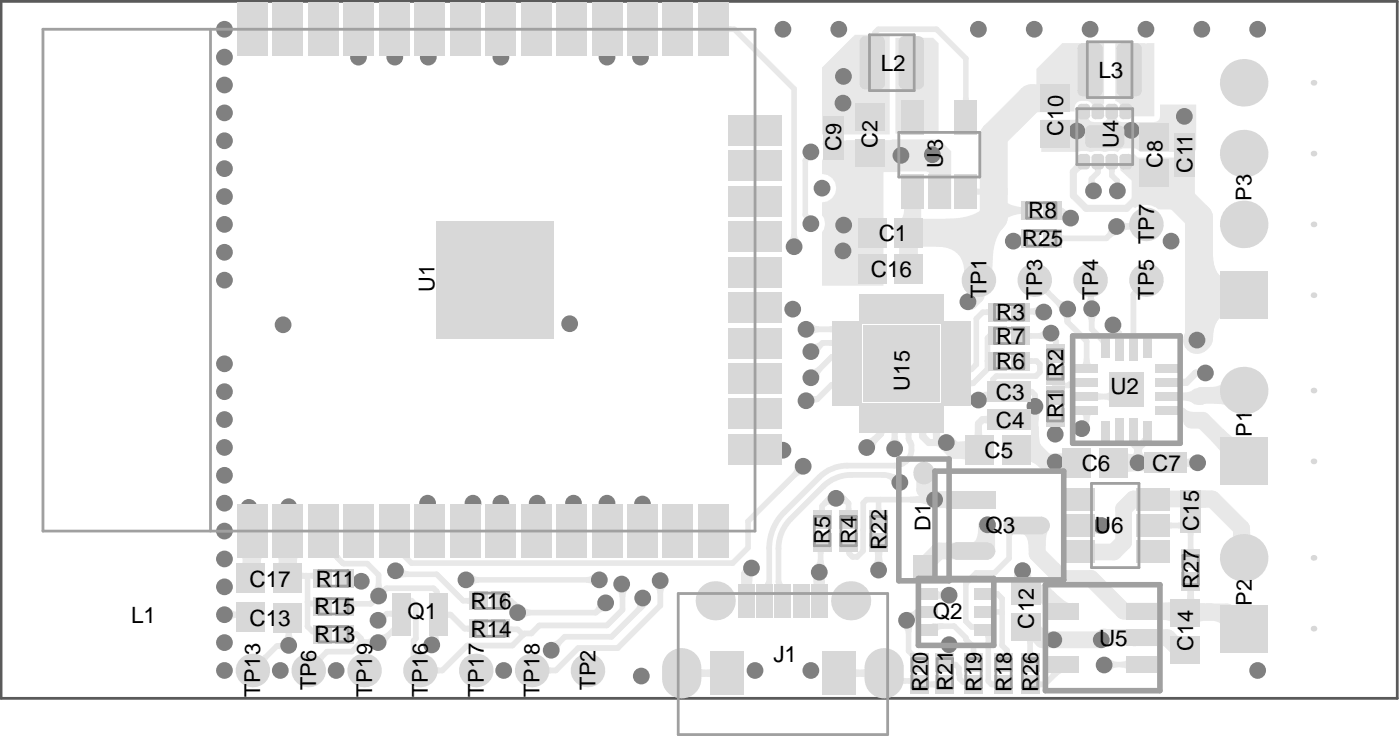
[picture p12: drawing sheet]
<svg xmlns="http://www.w3.org/2000/svg" width="167mm" height="88mm" viewBox="0 0 167 88" stroke-linecap="round" stroke-linejoin="round" font-family="sans-serif">
<defs><g id="words">
<g font-size="2.7">
<text x="105" y="8.4">L2</text>
<text x="130.9" y="9.2">L3</text>
<text x="104.7" y="28.7">C1</text>
<text x="121.8" y="29.4">R25</text>
<text x="122.6" y="26">R8</text>
<text x="103.8" y="33">C16</text>
<text x="118.7" y="38.2">R3</text>
<text x="118.7" y="41">R7</text>
<text x="118.7" y="47.6">C3</text>
<text x="118.7" y="44">R6</text>
<text x="132.3" y="47">U2</text>
<text x="118.7" y="51">C4</text>
<text x="117.4" y="54.6">C5</text>
<text x="128.9" y="56.1">C6</text>
<text x="137.3" y="56.1">C7</text>
<text x="117.4" y="63.5">Q3</text>
<text x="130.5" y="63.6">U6</text>
<text x="29.7" y="69.9">C17</text>
<text x="37.6" y="69.9">R11</text>
<text x="15.6" y="74.2">L1</text>
<text x="29.7" y="74.6">C13</text>
<text x="37.4" y="73.2">R15</text>
<text x="37.4" y="76.5">R13</text>
<text x="48.6" y="73.8">Q1</text>
<text x="56.1" y="72.6">R16</text>
<text x="56.1" y="75.9">R14</text>
<text x="111.2" y="73.8">Q2</text>
<text x="131" y="76.9">U5</text>
<text x="92.2" y="78.9">J1</text>
</g>
<g font-size="2.6">
<text x="100.3" y="16.1" transform="rotate(-90 100.3 16.1)">9</text>
<text x="104.6" y="17.7" transform="rotate(-90 104.6 17.7)">C</text>
<text x="104.6" y="15.8" transform="rotate(-90 104.6 15.8)">2</text>
<text x="126.7" y="16.2" transform="rotate(-90 126.7 16.2)">C</text>
<text x="126.7" y="14.3" transform="rotate(-90 126.7 14.3)">1</text>
<text x="126.7" y="12.8" transform="rotate(-90 126.7 12.8)">0</text>
<text x="133.3" y="17.6" transform="rotate(-90 133.3 17.6)">U4</text>
<text x="100.3" y="18" transform="rotate(-90 100.3 18)">C</text>
<text x="112.4" y="20" transform="rotate(-90 112.4 20)">U3</text>
<text x="138.5" y="20" transform="rotate(-90 138.5 20)">C</text>
<text x="138.5" y="18.1" transform="rotate(-90 138.5 18.1)">8</text>
<text x="142.1" y="20.6" transform="rotate(-90 142.1 20.6)">C</text>
<text x="142.1" y="18.6" transform="rotate(-90 142.1 18.6)">11</text>
<text x="149.2" y="24" transform="rotate(-90 149.2 24)">P3</text>
<text x="51.8" y="34.8" transform="rotate(-90 51.8 34.8)">U1</text>
<text x="117.6" y="35.6" transform="rotate(-90 117.6 35.6)">TP1</text>
<text x="124.2" y="35.8" transform="rotate(-90 124.2 35.8)">TP3</text>
<text x="130.9" y="35.8" transform="rotate(-90 130.9 35.8)">TP4</text>
<text x="137.5" y="35.8" transform="rotate(-90 137.5 35.8)">TP5 TP7</text>
<text x="108.4" y="46.6" transform="rotate(-90 108.4 46.6)">U15</text>
<text x="126.7" y="47.9" transform="rotate(-90 126.7 47.9)">1</text>
<text x="126.7" y="45" transform="rotate(-90 126.7 45)">R</text>
<text x="126.7" y="43" transform="rotate(-90 126.7 43)">2</text>
<text x="126.7" y="49.8" transform="rotate(-90 126.7 49.8)">R</text>
<text x="149.2" y="52.1" transform="rotate(-90 149.2 52.1)">P1</text>
<text x="98.9" y="64.8" transform="rotate(-90 98.9 64.8)">R</text>
<text x="98.9" y="62.9" transform="rotate(-90 98.9 62.9)">5</text>
<text x="102.1" y="64.8" transform="rotate(-90 102.1 64.8)">R</text>
<text x="102.1" y="62.9" transform="rotate(-90 102.1 62.9)">4</text>
<text x="105.7" y="65.6" transform="rotate(-90 105.7 65.6)">R22</text>
<text x="110.9" y="63.3" transform="rotate(-90 110.9 63.3)">D1</text>
<text x="142.9" y="63.3" transform="rotate(-90 142.9 63.3)">C15</text>
<text x="123.2" y="71.5" transform="rotate(-90 123.2 71.5)">2</text>
<text x="142.9" y="70.2" transform="rotate(-90 142.9 70.2)">R27</text>
<text x="123.2" y="74.9" transform="rotate(-90 123.2 74.9)">C</text>
<text x="123.2" y="73" transform="rotate(-90 123.2 73)">1</text>
<text x="142.2" y="77.6" transform="rotate(-90 142.2 77.6)">C</text>
<text x="142.2" y="75.7" transform="rotate(-90 142.2 75.7)">1</text>
<text x="142.2" y="74.2" transform="rotate(-90 142.2 74.2)">4</text>
<text x="149.2" y="72.2" transform="rotate(-90 149.2 72.2)">P2</text>
<text x="31" y="83" transform="rotate(-90 31 83)">TP13</text>
<text x="37.7" y="82.3" transform="rotate(-90 37.7 82.3)">TP6</text>
<text x="44.3" y="83" transform="rotate(-90 44.3 83)">TP19</text>
<text x="51" y="83" transform="rotate(-90 51 83)">TP</text>
<text x="51" y="79.6" transform="rotate(-90 51 79.6)">16</text>
<text x="57.7" y="83" transform="rotate(-90 57.7 83)">TP17</text>
<text x="64.3" y="83" transform="rotate(-90 64.3 83)">TP</text>
<text x="64.3" y="79.6" transform="rotate(-90 64.3 79.6)">18</text>
<text x="71" y="82.3" transform="rotate(-90 71 82.3)">TP2</text>
<text x="110.6" y="82.5" transform="rotate(-90 110.6 82.5)">R20</text>
<text x="113.6" y="82.3" transform="rotate(-90 113.6 82.3)">R</text>
<text x="113.6" y="80.4" transform="rotate(-90 113.6 80.4)">21</text>
<text x="117" y="82.5" transform="rotate(-90 117 82.5)">R19</text>
<text x="120.6" y="82.5" transform="rotate(-90 120.6 82.5)">R18</text>
<text x="123.7" y="82.5" transform="rotate(-90 123.7 82.5)">R26</text>
</g>
</g></defs>
<path d="M.1 .2h166.4v83h-166.4z" fill="none" stroke="#5a5a5a" stroke-width=".33"/>
<g fill="#e8e8e8">
<path d="M27.9 72.9h.2a.45 .45 0 0 0 .5-.3v1.3a.51 .51 0 0 0-.7-.3z"/>
<path d="M27.5 72.6l.4 .2 .4 .1v.7l-.4 .1-.4 .3z"/>
<path d="M30.7 78.4h.4l.4-.3 .4 .4-.3 .4v.4z"/>
<path d="M33 76.7l.3-.1 .2-.1 .1 1-.6-.2z"/>
<path d="M33.7 75h1.4a.52 .52 0 0 0-.4 .7h-.6v-.2a.46 .46 0 0 0-.4-.5z"/>
<path d="M33.3 65.6h2l.1 1.6 .2 .3h-2.7h.2l.1-.5z"/>
<path d="M32.8 66.1h3l-.3 .2-.1 .3-.1 1.5h-2v-.4a2.96 2.96 0 0 0-.2-1.4z"/>
<path d="M35.7 68.9l.8-.6-.1 .7z"/>
<path d="M37.3 78.4h.4l.4-.3 .5 .4-.3 .4v.4z"/>
<path d="M37 71.6l.7-.1v1.1a.52 .52 0 0 0-.7-.3z"/>
<path d="M41.8 71.5l.7 .1v.7h-.2a.45 .45 0 0 0-.5 .3z"/>
<path d="M37.2 74.9h.5v.8l-.5-.1z"/>
<path d="M39.1 66.1l.9-.6 .1 .2 .4 .5-.5 .5-.6-.5z"/>
<path d="M49 77.7l.6-.1a.48 .48 0 0 0 .4 .7l-1.2 .6a1.83 1.83 0 0 0 .2-1.2z"/>
<path d="M43.5 76.3l.5-.1 .3-.3v1.4l-.3-.3-.5-.1z"/>
<path d="M46.4 72.8h.7v1a.52 .52 0 0 0-.7-.3z"/>
<path d="M48.5 71.1l.2 .1 .4 .1v.6l-.4 .1-.2 .1z"/>
<path d="M45.6 73.1l.3-.2 .4 .5-.3 .3z"/>
<path d="M45.5 70.1l.3-.2 .5 .4-.3 .3z"/>
<path d="M44.2 71.4l.5 .6-.3 .2-.4-.5z"/>
<path d="M44.8 69.5h.7v.4l.3 .4h-1.4l.3-.4z"/>
<path d="M48.1 67.7l.2 .3 .4 .1-.3 .7-.9 .2z"/>
<path d="M46.5 6.3h1.1l-.2 .1v.4h-.7v-.4z"/>
<path d="M46.7 5.3h.7l.1 .4 .3 .4h-1.4l.2-.4z"/>
<path d="M51.6 79.2l.2 .3 .6 .1v.7h-.6l-.2 .3z"/>
<path d="M55.6 71.3h.2a.45 .45 0 0 0 .5-.4v1.4a.51 .51 0 0 0-.7-.4z"/>
<path d="M55.6 74.6a.52 .52 0 0 0 .7-.4v1.4a.52 .52 0 0 0-.7-.3z"/>
<path d="M51.7 70.5h.7v.2a.34 .34 0 0 0 .3 .4h-1.1l.1-.1z"/>
<path d="M53 72.8l.2 .1h.5v.7h-.5l-.2 .2z"/>
<path d="M60.4 71.2h.4v.7l-.4 .1z"/>
<path d="M60.4 74.3a.52 .52 0 0 0 .7 .4v.6h-.1a.45 .45 0 0 0-.6 .4z"/>
<path d="M60.6 71.8l.7-.2 .8 .5-1.3 .5v-.4z"/>
<path d="M62.4 72.3l.4 .3 .4 .1v.7h-.4l-.4 .3z"/>
<path d="M59.2 6.3h1l-.1 .1-.1 .4h-.6l-.1-.4z"/>
<path d="M59.4 5.3h.6l.1 .4 .3 .4h-1.4l.3-.4z"/>
<path d="M64.9 79.2l.3 .3 .5 .1v.7h-.5l-.3 .3z"/>
<path d="M64.1 79.2l.4 .3 .4 .1v.7h-.4l-.4 .3z"/>
<path d="M65.7 76.5l.5-.1 .3-.2 .5 .5-.2 .3-.1 .5z"/>
<path d="M68 60h.7v.4l.2 .1h-1.1l.2-.1z"/>
<path d="M67.7 60.7h1.4l-.3 .4-.1 .4h-.7l-.1-.4z"/>
<path d="M75.8 71.9l1.3 .2-.8 .8-.6-.3a.45 .45 0 0 0 .1-.7z"/>
<path d="M71.2 71.9l1 1h-.5l-.4 .3-.4-.5 .2-.4z"/>
<path d="M73.5 70.4l1.4-.1-.3 .4-.1 .4-.6 .1-.1-.5z"/>
<path d="M76.2 60.1h.7l.1 .4h-.8z"/>
<path d="M72 60h.7v.4l.2 .1h-1.1l.2-.1z"/>
<path d="M71.7 60.7h1.3l-.2 .4-.1 .4h-.7l-.1-.4z"/>
<path d="M71.8 6.3h1.1l-.2 .1v.4h-.7v-.4z"/>
<path d="M75.8 6.3h1.1l-.2 .1v.4h-.7v-.4z"/>
<path d="M76 5.3h.7l.1 .4 .2 .4h-1.4l.3-.4z"/>
<path d="M72 5.3h.7l.1 .4 .2 .4h-1.3l.2-.4z"/>
<path d="M78 69.9h1.4l-.3 .4-.1 .4h-.6l-.1-.4z"/>
<path d="M84.2 79.8a.66 .66 0 0 0 .8-.4v1.7a.66 .66 0 0 0-.8-.4z"/>
<path d="M86.5 2.8a.52 .52 0 0 0 .7 .4v.6h-.1a.46 .46 0 0 0-.6 .4z"/>
<path d="M96.9 47.2l.5 .1v.6l-.4 .1z"/>
<path d="M101.6 79.4a.66 .66 0 0 0 .9 .4v.9a.66 .66 0 0 0-.9 .4z"/>
<path d="M102.5 79.8a.67 .67 0 0 0 .9-.4v1.7a.67 .67 0 0 0-.9-.4z"/>
<path d="M100.6 65.4h1.2a.48 .48 0 0 0-.2 .6h-.7v-.2a.34 .34 0 0 0-.3-.4z"/>
<path d="M100.8 60.6h.7v.1a.46 .46 0 0 0 .3 .5h-1.3a.52 .52 0 0 0 .3-.6z"/>
<path d="M100.5 58.8l.8 .9-.4 .5-.1-.1a.37 .37 0 0 0-.5 0z"/>
<path d="M98.8 58.9l.3 1.3a.53 .53 0 0 0-.7 .2l-.4-.6z"/>
<path d="M99.1 45.5l.5-.1v.9l-.5-.1z"/>
<path d="M98.9 40.5h.5l.2-.1v1l-.2-.2h-.5z"/>
<path d="M98.9 38.9h.5l.2-.2v1l-.7-.1z"/>
<path d="M108.2 80.8h.7v1a.52 .52 0 0 0-.7-.3z"/>
<path d="M108.4 78.2l.5-.5a.98 .98 0 0 0 .9 .5l-.9 .9a.55 .55 0 0 0-.2-.7z"/>
<path d="M107.4 80.5a.48 .48 0 0 0 .6 .3l-.1 .7h-.1a.62 .62 0 0 0-.7 .3z"/>
<path d="M109.3 72.6h.4l.1-.2v1l-.1-.1h-.4z"/>
<path d="M108.2 73l.5-.1 .4-.2 .3 .6-.2 .3-.2 .5z"/>
<path d="M107.5 74.8l1.4-.3-.2 .4-.1 .4-.6 .2-.1-.4z"/>
<path d="M106.2 56.4l.9 .1-.8 1.2-.2-.5-.4-.2z"/>
<path d="M109.9 59.2l.4-.1 .4-.2v1.3l-.4-.2-.4-.1z"/>
<path d="M108.5 59.2l1.4-.1 .8-.3v1.5l-.8-.3-1.4-.1z"/>
<path d="M109.5 51.2h.9v.8h-.9z"/>
<path d="M107.8 51.2h1l-.1 .2-.1 .5h-.6l-.1-.5z"/>
<path d="M106.1 51.2h1l-.1 .2v.5h-.7v-.5z"/>
<path d="M104.5 51.2h.9v.5h-.9z"/>
<path d="M106.3 52h.7l.1 .4 .2 .4h-1.4l.3-.4z"/>
<path d="M107.3 28.7h2l.1 1.5 .1 .3 .1 .2h-2.6l.1-.1 .1-.4z"/>
<path d="M107 29.1h2.6l-.1 .2-.1 .3-.1 1.5h-2l-.1-1.5-.1-.4z"/>
<path d="M107 28.8h2.5l-.1 .7-.1 2.6h-2l-.2-3z"/>
<path d="M107.8 24.3h2l-.2 2h-2.6h.1a1.55 1.55 0 0 0 .7-1.6z"/>
<path d="M114.8 80.9l.5-.1v1l-.1-.1-.4-.1z"/>
<path d="M115.7 77.5h.7v.1a.45 .45 0 0 0 .3 .6h-1.3a.51 .51 0 0 0 .3-.7z"/>
<path d="M112.8 77.5h.7l-.1 .7h-.9a.52 .52 0 0 0 .3-.7z"/>
<path d="M113.3 78.7l.2 .1 .4 .1v.7l-.5 .1z"/>
<path d="M111.2 81.2h.1a.46 .46 0 0 0 .6-.3v1.3a.52 .52 0 0 0-.7-.3z"/>
<path d="M112.4 77.6h1.4l-.3 .3v.5h-.7l-.1-.5z"/>
<path d="M111.8 74.4l.6-.1v.7h-.1a.46 .46 0 0 0-.5 .3z"/>
<path d="M111.8 70.3a.52 .52 0 0 0 .6 .3v.7h-.5l-.1 .2z"/>
<path d="M111.6 70.6l.4-.1 .4-.3v1.4l-.4-.2-.4-.1z"/>
<path d="M111.4 58.6h1.7v2l-1.7-.1z"/>
<path d="M116.2 51.4h.8a.66 .66 0 0 0 .5 .9h-1.7a.66 .66 0 0 0 .4-.9z"/>
<path d="M113.7 52.7l1.3-.1 .3-.1 .2-.2v2.8l-.1-.2-.4-.1-1.3-.1z"/>
<path d="M111.1 51.2h1l-.1 .9h-.8z"/>
<path d="M111.7 52.3l.4-.3v1.5l-.4-.3z"/>
<path d="M115.4 43.7h.4v.7h-.4z"/>
<path d="M115.4 45.4h.6v.6h-.1a.44 .44 0 0 0-.5 .3z"/>
<path d="M115.4 47l.2 .1 .6 .1v.8h-.8z"/>
<path d="M115.2 47.2l.4-.1 .4-.2-.2 1.4-.3-.2-.4-.1z"/>
<path d="M116.1 22.2a.52 .52 0 0 0 .7 .3v.7h-.2a.46 .46 0 0 0-.5 .3z"/>
<path d="M114.8 11.6h.7v.2a.45 .45 0 0 0 .3 .5h-1.3a.51 .51 0 0 0 .3-.7z"/>
<path d="M119.7 77.5h.7l-.1 .7h-.9a.52 .52 0 0 0 .3-.7z"/>
<path d="M118.2 81.2h.1a.46 .46 0 0 0 .6-.3v1.3a.52 .52 0 0 0-.7-.3z"/>
<path d="M122.1 76.1h1.3a.51 .51 0 0 0-.3 .6h-.7v-.1a.45 .45 0 0 0-.3-.5z"/>
<path d="M122.4 77.5h.7v.1a.46 .46 0 0 0 .3 .6h-1.3a.52 .52 0 0 0 .3-.7z"/>
<path d="M123.5 80.9a.52 .52 0 0 0 .7 .3v.7h-.2a.46 .46 0 0 0-.5 .3z"/>
<path d="M118.1 70.1a.52 .52 0 0 0 .7 .3v.7h-.2a.46 .46 0 0 0-.5 .3z"/>
<path d="M118.1 72.3a.52 .52 0 0 0 .7 .3v.7h-.2a.46 .46 0 0 0-.5 .3z"/>
<path d="M122.5 49.2a.66 .66 0 0 0 .8 .4v.8a.66 .66 0 0 0-.8 .5z"/>
<path d="M122.7 49.2h1.3l-.2 .3v.4h-.9v-.4z"/>
<path d="M122.9 50.8h.9l.1 1.8 .2 .4h-1.5l.3-.6z"/>
<path d="M122.3 42.4a.51 .51 0 0 0 .7 .3v.7h-.1a.45 .45 0 0 0-.6 .3z"/>
<path d="M122.5 46.2l.1 .1 .4 .1v.6h-.4l-.1 .2z"/>
<path d="M123 47.1h.7l.1 .4h-.9z"/>
<path d="M122.3 39.4a.52 .52 0 0 0 .7 .3v.7h-.1a.46 .46 0 0 0-.6 .3z"/>
<path d="M122.3 36.5a.52 .52 0 0 0 .7 .3v.7h-.1a.45 .45 0 0 0-.6 .3z"/>
<path d="M122.9 36.8l.4-.1 .4-.3-.1 1.4-.3-.3h-.5z"/>
<path d="M121.4 24.8l.1-.1a.45 .45 0 0 0 .5-.3v1.3a.51 .51 0 0 0-.6-.3z"/>
<path d="M119.5 23.8a4.6 4.6 0 0 0 3.3 1v.6a4.8 4.8 0 0 0-3.3 .9z"/>
<path d="M125 80.1h1.9l-.5 .2-.5 .3h-.9a.27 .27 0 0 0 .2-.2 .27 .27 0 0 0 0-.2z"/>
<path d="M128.8 49.4h1.4a.51 .51 0 0 0-.4 .7h-.6v-.1a.45 .45 0 0 0-.4-.6z"/>
<path d="M125.1 50.5h1.3a.51 .51 0 0 0-.3 .7h-.7v-.2a.45 .45 0 0 0-.3-.5z"/>
<path d="M125.4 50.2h.7l.1 .5 .3 .3h-1.4l.2-.3z"/>
<path d="M129.2 42.8h.7a.53 .53 0 0 0 .3 .7h-1.4a.53 .53 0 0 0 .4-.7z"/>
<path d="M127.5 45.4h.2a.45 .45 0 0 0 .5-.3v1h-.7z"/>
<path d="M125.4 45.9h.7l.1 .5h-.9z"/>
<path d="M125.3 45.5h.9l-.1 .4h-.7z"/>
<path d="M126.1 44.9a.59 .59 0 0 0 .7 .7v.7a.59 .59 0 0 0-.7 .6l-.7-1z"/>
<path d="M125.5 40.7h.7v.1a.45 .45 0 0 0 .3 .6h-1.3a.52 .52 0 0 0 .3-.7z"/>
<path d="M129.4 37.5h1.4l-.2 .4-.1 .4h-.7l-.1-.4z"/>
<path d="M126.6 37.6h1.3l-.3 .3v.5l-.7-.1-.1-.4z"/>
<path d="M126.2 35.7l.3 .2h.5l-.7 1.2-.5-.8z"/>
<path d="M126.2 24.7l.3 .1v.6h-.3z"/>
<path d="M126.3 25.3l.5-.4 .2 .2h.2l-.6 .8z"/>
<path d="M128.8 18.8l.7 1-.4 .2-.5 .4-.7-.5 .7-.8z"/>
<path d="M130.5 19.8h.7v.7h-.7z"/>
<path d="M133.6 78.9h.1a.46 .46 0 0 0 .6-.4v1.4a.52 .52 0 0 0-.7-.4z"/>
<path d="M132.3 78.5l.4 .3 .4 .1 .1 .6-.5 .1-.4 .3z"/>
<path d="M136.3 51.6l.9 .9-.9 .9-.6-.6 .6-.7v-.3z"/>
<path d="M135.2 53.7h.9v.4l.2 .3h-1.4l.3-.3z"/>
<path d="M135.2 53.4h.9l.1 .6 .2 .6h-1.6l.3-.6z"/>
<path d="M131.6 46.9h.1a.46 .46 0 0 0 .5-.3v1.3a.52 .52 0 0 0-.6-.3z"/>
<path d="M133.5 46.7l.4 .6-.2 .2-.5-.5z"/>
<path d="M134.7 39.7h.7l.1 .5 .1 .2h-1l.1-.2z"/>
<path d="M133.1 39.7h.7v.5l.1 .2h-1l.2-.2z"/>
<path d="M135.1 34.2l1 .8h-.3l-.5 .4-.5-.5 .3-.4z"/>
<path d="M135.6 33.6l1.1 .8-.4 .1-.4 .3-.6-.4 .3-.4z"/>
<path d="M134.3 26.7l.2-.1a.5 .5 0 0 0 .5-.3l.2 1.3-.3-.2-.5-.1z"/>
<path d="M133.8 26.3l.4 .3 .4 .1v.6l-.4 .1-.4 .3z"/>
<path d="M132.1 27.2l1.1 .8-.5 .1-.3 .3-.6-.4 .3-.4z"/>
<path d="M132.1 19.8h.8l-.1 .7h-.6z"/>
<path d="M141.2 70h1.4a.51 .51 0 0 0-.4 .7h-.6v-.1a.45 .45 0 0 0-.4-.6z"/>
<path d="M141.6 71.1h.6v.1a.46 .46 0 0 0 .4 .6h-1.4a.52 .52 0 0 0 .4-.7z"/>
<path d="M142.6 71.8l.8 .1h1.2v2h-.3a2.97 2.97 0 0 0-1.5 .3l-.2 .2z"/>
<path d="M141.6 70h.6l.1 1.5 .3 .7h-1.4l.3-.7z"/>
<path d="M141.2 63.2h1.4a.51 .51 0 0 0-.4 .7h-.6v-.2a.45 .45 0 0 0-.4-.5z"/>
<path d="M141.6 65.2h.6v.1a.46 .46 0 0 0 .4 .6h-1.4a.52 .52 0 0 0 .4-.7z"/>
<path d="M142.9 58.4l1.6 .1v2l-1.6 .1z"/>
<path d="M140.3 46.8h.9v.9l-.9 .1z"/>
<path d="M140.3 45.1l.9 .1v.8l-.9 .1z"/>
<path d="M139.8 46.8l1.7-.1 .5-.1v1.4l-.7-.2-1.5-.1z"/>
<path d="M147 63h2v.8l.2 .4-2.4 .2 .1-.4z"/>
<path d="M35.6 67.9a.52 .52 0 0 0 .6 .4v.6h-.1a.46 .46 0 0 0-.5 .4z"/>
<path d="M34.1 75.4h.6l.1 .4 .3 .4h-1.4l.3-.4z"/>
<path d="M41.8 74.9a.51 .51 0 0 0 .7 .4v.6h-.2a.45 .45 0 0 0-.5 .4z"/>
<path d="M37 68.3l.7-.1v1.1a.52 .52 0 0 0-.7-.4z"/>
<path d="M41.8 68.4a.51 .51 0 0 0 .7 .4v.6a.63 .63 0 0 0-.7 .2z"/>
<path d="M41.6 68.8l.4-.1 .5-.2-.3 1.3-.3-.3-.4-.1z"/>
<path d="M45.3 75.6h.4l.4-.2 .4 .6-.3 .4-.2 .4z"/>
<path d="M51.6 75.4h.9a.52 .52 0 0 0-.3 .7h-.7z"/>
<path d="M51.5 75.3l.7 .1 .2 1.1-1.3-.6 .3-.2z"/>
<path d="M88.6 68l1.1 .7v.6l-1.4-.2z"/>
<path d="M94.7 55.6l1 1h-.4l-.4 .3-.5-.5 .3-.4z"/>
<path d="M94.3 27.9h.7l.1 .4 .2 .4h-1.3l.2-.4z"/>
<path d="M99.1 42.2l.5-.1v.9l-.5-.1z"/>
<path d="M120.9 68h2l.1 1.1h-2.1z"/>
<path d="M121.2 52.7a1.61 1.61 0 0 0 1.7-.6v-.2l.5 1.8 .6 2.1a3.8 3.8 0 0 0-2.8-1.1z"/>
<path d="M122.1 49.6a.75 .75 0 0 0 .8-.9l.9 1.3-.9 1.3a.75 .75 0 0 0-.8-.9z"/>
<path d="M121.4 28.1h.1a.46 .46 0 0 0 .5-.3v1.3a.52 .52 0 0 0-.6-.3z"/>
<path d="M121.2 27.9l.9 .2 .3 .7-.4 .1-.3 .3z"/>
<path d="M125.8 54.1l.9-.1 .3-.2v2.5l-.3-.2h-.9z"/>
<path d="M129.3 34.9h1.4l-.3 .3-.1 .5h-.6l-.1-.5z"/>
<path d="M129.7 35.3l.6-.1 .1 .5 .3 .3-1.4 .2 .3-.5z"/>
<path d="M126.2 27.7a.51 .51 0 0 0 .6 .4v.6a.51 .51 0 0 0-.6 .4z"/>
<path d="M129.8 21.3h.6l.1 .3 .2 .2-1.1 .3z"/>
<path d="M134 53.8l.1 .2 .3 .1 1.2 .1v2l-1.2 .1-.3 .1-.1 .2z"/>
<path d="M132.9 5.1h4.7v8.8h-3.9l-.1-.1v-1a.77 .77 0 0 0-.7-.8z"/>
<path d="M140.4 62.3h.1a.46 .46 0 0 0 .6-.3v1.2l-.2-.2h-.5z"/>
<path d="M139.1 62a.51 .51 0 0 0 .6 .3v.7h-.1a.45 .45 0 0 0-.5 .3z"/>
<path d="M138.5 76.7l1.4-1.4 .7 .8-.8 1.9z"/>
<path d="M140.3 48.4l.2 .1 .4 .1v.8h-.6z"/>
<path d="M141.1 54.3a.66 .66 0 0 0 .9 .4v.9a.66 .66 0 0 0-.9 .4z"/>
<path d="M141.2 54.7h.5l.3-.2v1.4l-.3-.3h-.5z"/>
<path d="M140.6 49.3l.6-.6 .4 .3 .5 .1-1.1 1.1-.1-.5z"/>
<path d="M42.7 76.1h.7l.1 .1 .5 .1-.2 .6-.6 .1-.5 .4-.5-.5 .4-.4z"/>
<path d="M29 65.6h2l.1 1.6 .1 .3h-2.6h.1l.2-.5z"/>
<path d="M28.6 66.1h3l-.2 .1-.3 .4-.1 1.5h-2l-.1-1.5-.1-.3z"/>
<path d="M75.9 60.8h1.4l-.3 .4-.1 .4h-.7l-.1-.4z"/>
<path d="M83.2 79.4a.67 .67 0 0 0 .9 .4v.9a.67 .67 0 0 0-.9 .4z"/>
<path d="M104 65.4h1.5a.68 .68 0 0 0-.4 .8h-.8a.78 .78 0 0 0-.3-.8z"/>
<path d="M97.2 65.4h1.3a.51 .51 0 0 0-.4 .6h-.6a.62 .62 0 0 0-.2-.6z"/>
<path d="M104.3 66.4h.8l.1 .5 .2 .3h-1.4l.2-.3z"/>
<path d="M97.5 66.6l.6 .1 .1 .5 .3 .4-1.4-.2 .3-.3z"/>
<path d="M104.4 60.6h.7v.1a.46 .46 0 0 0 .3 .5h-1.3a.52 .52 0 0 0 .3-.6z"/>
<path d="M97.6 60.6h.7v.1a.46 .46 0 0 0 .3 .5h-1.3a.52 .52 0 0 0 .3-.6z"/>
<path d="M103.3 52.3h.4l.4-.3 .6 .6-.3 .4-.1 .3z"/>
<path d="M96.7 44l.4-.1 .4-.2 .5 .5-.3 .4-.1 .4z"/>
<path d="M96.8 38.6l.4 .2 .4 .1v.7l-.4 .1-.4 .2z"/>
<path d="M104 4h.6v.1a.49 .49 0 0 0 .4 .6h-1.4a.51 .51 0 0 0 .4-.7z"/>
<path d="M111 81.2h.1a.46 .46 0 0 0 .5-.3v1.3a.52 .52 0 0 0-.6-.3z"/>
<path d="M110.4 80.9a.52 .52 0 0 0 .6 .3v.7h-.1a.46 .46 0 0 0-.5 .3z"/>
<path d="M123.7 71.4l1.8-.9a5.5 5.5 0 0 0 1.9 1.4h.4l-2.9 1.7a.44 .44 0 0 0 0-.7z"/>
<path d="M121.6 63.7l3.4-.5a4.1 4.1 0 0 0-.4 2.3l-2 .2v-.8l-.2-.8a.68 .68 0 0 0-.8-.4z"/>
<path d="M116.6 62.7l2 .8v1.9l-3-.8a.67 .67 0 0 0 .8-.6z"/>
<path d="M117.2 49.6a.65 .65 0 0 0 .9-.4v1.7a.65 .65 0 0 0-.9-.5z"/>
<path d="M117.7 42.7h.4l.1-.2v1l-.1-.1h-.4z"/>
<path d="M130.8 46.8l.2 .1h.5v.7h-.5l-.2 .2z"/>
<path d="M117.5 46.7h.4l.2-.1v.9h-.6z"/>
<path d="M117.5 36.9h.2a.46 .46 0 0 0 .5-.4v1.4a.52 .52 0 0 0-.7-.4z"/>
<path d="M131.3 39.9a1.03 1.03 0 0 0 .9 .5l-.9 .9a.57 .57 0 0 0-.3-.6l-.2-.3z"/>
<path d="M123.7 39.7l.4-.1 .3-.3 .4 1.3-.9-.2z"/>
<path d="M124.9 33.9v.4l.3 .4-.5 .5-.1-.2a.56 .56 0 0 0-.6-.1z"/>
<path d="M137.8 71.9l2-.1v2.6l-.1-.3-.4-.1-1.5-.2z"/>
<path d="M143.8 71.9h.3a2.86 2.86 0 0 1 1.5 .3l.1 .2 .1 2.5a1.14 1.14 0 0 0-1.3-.9l-.7-.1z"/>
<path d="M144.3 52.5l1.4-1.4 .5 .4a4.1 4.1 0 0 0 1.8 1.2l.4-.1 .2-.1-2.8 2.8a1.06 1.06 0 0 0-.2-1.3z"/>
<path d="M144.3 46.1a1.95 1.95 0 0 0 1.8-.8l.8 3.4a3.8 3.8 0 0 0-2.1-.6z"/>
<path d="M136.4 21.9h2.4l-.2 .3v.9h-2l-.1-.9z"/>
<path d="M69.9 68.8l.4-.1 .4-.3v1.4l-.4-.3-.4-.1z"/>
<path d="M56.3 68.4l.3 .3 .5 .1v.6l-.5 .1-.3 .3z"/>
<path d="M96.9 68.9h1.4v.6h-1.3z"/>
<path d="M96.9 40.9h.4l.4-.2 .4 .6-.3 .4-.2 .4z"/>
<path d="M118 42a.59 .59 0 0 0 .7 .7v.7a.57 .57 0 0 0-.7 .6l-.6-1z"/>
<path d="M123.5 8.2l3.1-3.1h5v7.2l-.2 .5v1l-.1 .1h-.9l-.1-.1v-1l-.1-.3-.2-.3a1.7 1.7 0 0 0-1.6 0h-.1a1.02 1.02 0 0 0-.2 1.1h-4.3l-.3-.3z"/>
<path d="M142.9 33.7a4.1 4.1 0 0 0 2.6-.5l.2-.3v-.2v5a.97 .97 0 0 0-1-.6l-1.8-.1z"/>
<path d="M136.2 21.9l2.8-2.6 .2 .4 .6 .7 1.5 1.6-2.4 2.3-2.5-2.3z"/>
<path d="M136.3 21.6h2.6a2.36 2.36 0 0 0-.3 1.5h-2a2.36 2.36 0 0 0-.3-1.5z"/>
<path d="M98 8.1l3.9-3.9h4.1v11.8h-8z"/>
<path d="M112.6 26.1a6.9 6.9 0 0 0 4.4-1.1l.3-.3 2.3 2.4a5.8 5.8 0 0 0-1.3 4v.7l-3.3 .9a2.94 2.94 0 0 0-3.4-3.3z"/>
<path d="M144.6 30.4a2.94 2.94 0 0 0 3.3 3.3v3.3a2.86 2.86 0 0 0-3.3 2.7v.6l-1.7-4.9z"/>
<path d="M133.9 18.4h1.3l.4 .4h6.8v5.9l-.3 .3h-4a2.27 2.27 0 0 0-2.8-.2l-.4-.2v-3.1l-1.4-1.2 .1-1.5z"/>
<path d="M124.1 14.3h4.2v-.4a.91 .91 0 0 0 .5-1.1l.1-.1h.7v1.1a.84 .84 0 0 0 .9 .8h.7a.85 .85 0 0 0 .9-.8v-1l.4-.2 .4 .2v1a.84 .84 0 0 0 1 .8l3.7-.1a.68 .68 0 0 0 .7-.6v-1.4h4.3v5.2l-.2 .4h-6.5l-.5-.4h-1.5l-.3 .1-.4 .3a1.87 1.87 0 0 0-1.4 0h-.3a1.87 1.87 0 0 0-1.3 0h-.4a1.87 1.87 0 0 0-1.3 0h-4.4z"/>
<path d="M98.1 16.7l13.9-.1 1.4 1.4v6.9h-2.7v-4.4h-.2v-.1l-5.2 .1v13.6h-7.3v-6.4a1.55 1.55 0 0 0 0-2v-1.6a1.69 1.69 0 0 0 1.7-1.7 1.69 1.69 0 0 0-1.7-1.7v-1.6a1.54 1.54 0 0 0 0-1.9z"/>
<path d="M106.7 4.5h4.5l.7 .7v10.7h-5.2z"/>
</g>
<path d="M34.2 73.6l.2 .2M34.4 76.9l-.1 .1h-1.3M34.4 60.4l-.1 .1M43 76.6l-1.1 1.1h-2.9" fill="none" stroke="#e8e8e8" stroke-width=".66"/>
<circle cx="38.4" cy="75.3" r=".33" fill="#e8e8e8"/>
<path d="M37.2 75.3h1.2M38.5 63.3l1.2 1.2v1.4l1.3 1.3M43.8 67.2l1.3 1.3M46.1 70.1l-1.9 1.9M47 63.3l1.2 1.2v1.7l.8 .9M47.8 74.9l-.2 .2h-.7M47.8 73.3l-.1-.2h-1.6l-.8 .8h-.2" fill="none" stroke="#e8e8e8" stroke-width=".66"/>
<path d="M47.8 71.6h1.3l.5 .5M49.3 76.4v2.1" fill="none" stroke="#e8e8e8" stroke-width=".68"/>
<circle cx="47.1" cy="68" r=".33" fill="#e8e8e8"/>
<path d="M47 3.5l.1 .1v3.2M59.7 3.5v3.3M72.4 3.5v3.3M76.6 3.5l-.3 .2v3.1M47.1 68l.5 .4M51.5 76.5v.4M51.7 70.1l.4 .4v.9l.2 .2M52.3 74.9h-.3l-.1 .2M59.9 71.6h.9l1.2 1.2v.2M59.9 74.9l.1 .1h1.7" fill="none" stroke="#e8e8e8" stroke-width=".66"/>
<path d="M52.3 73.3h1.4l1.7 1.6M55.7 76.9l-3 3M61.7 73h.3M68.4 63.1l-.3 .2M68.9 77.2l-2.7 2.7M72.2 71.9l-1.2 1.1M72.4 63.1v.1v.1M74.1 69.6l.1 .1v3l-1.9 1.8M76.6 71.3l.1 .1v.7" fill="none" stroke="#e8e8e8" stroke-width=".68"/>
<circle cx="72.4" cy="3.5" r=".33" fill="#e8e8e8"/>
<path d="M80.8 3.5h.2M85 3.5h2.5M89.2 65.3l-1.9 1.8" fill="none" stroke="#e8e8e8" stroke-width=".66"/>
<path d="M89.6 67.7v.2" fill="none" stroke="#e8e8e8" stroke-width="1.3"/>
<circle cx="91.2" cy="71.6" r=".34" fill="#e8e8e8"/>
<path d="M91.5 69.8v1" fill="none" stroke="#e8e8e8" stroke-width=".68"/>
<circle cx="91.6" cy="69.6" r=".34" fill="#e8e8e8"/>
<path d="M100.6 39.2h.1M96.2 47.6l-.1 .2M98 40.9h2.6M100.6 42.5h-1.5M100.6 45.9h-1.5M106.6 50.2v3.3M106.8 57.2l.3 .3h.2M108.1 54.8l-.1 .1M108.3 50.2v2.1M108.6 53.1v.5M93 69.8v1" fill="none" stroke="#e8e8e8" stroke-width=".68"/>
<g fill="none" stroke="#e8e8e8" stroke-width=".66">
<path d="M96.6 18.1v.4l-.6 .6M111.6 3.5l3.5 3.5M96 25.6l.6 .7v.4M117.1 37.2l-.7 .8M103.3 59.5l-.4 .4M104.9 59.5l-.2 .2v2.3M116 45.7h-1.9l-.1 .2M116.4 43.4l-.6 .6h-1.7l-.1 .2M123.5 44.8h-4.8l-.3 .4v1l.6 .5M98 64.6l-.2 .2v3.2M98 62v-1.7l.9-.9h1.7l.5 .6v2M102.9 63.1v2.6l-.7 .7h-.6l-.4-.4v-1.3l-.1-.1"/>
<path d="M108.3 77.6l1.3 1.3M109.3 72.9l-1 1h-.2M113.1 76.8v1.6l-.5 .5 .3 .3h1l.4 .4 .1 1.3 .4 .4h.9l.3 .3M115.1 76.2l.9 .9v1.8M115.1 69.5v4.5l.7 .7h.9l.4 .4h.3M118.9 70.8l.5 .6v1.7l-.1-.2M119.4 76.9l.6 .6v1.4M120.4 63.3v.3l-.1 .1v2.8l-1.8 1.8M122.3 74.8l.5 .5M105.4 80.2l.9 1h2.9l.4 .4M112.6 81.6h.3M118.2 81.6h1.8"/>
</g>
<path d="M103.3 53.3h.1M105 50.2v1.5M110 50.2v1.8M111.6 50.2v2.5h1.2M114.3 47.5l.1 .1h2.1M116.5 47.5h.6M117.1 50l-.5 .5v3.1l.3 .3M121.6 50h1.8v3.7M104.7 64.8v3.1" fill="none" stroke="#e8e8e8" stroke-width=".84"/>
<path d="M112.8 52.7l.9 1h2.6v.1M115.8 59.5l.1 .1M121.1 53.7h.1h2.2M122.2 70.4h.1M122.3 70.4l.2 .3" fill="none" stroke="#e8e8e8" stroke-width="2"/>
<circle cx="118.9" cy="43" r=".33" fill="#e8e8e8"/>
<g fill="none" stroke="#e8e8e8" stroke-width=".66">
<path d="M130.8 19.3v1.3l-.7 .7M118.4 25.1h4.4M121.6 37l.1 .1M123.3 33.4h.1M124.9 39.7h.4v.4l.6 .5M125.9 25.5l-.5-.4h1.1l.9 .9h.2M129.9 33.4l.1 .1M130 36.4l.1 .1v.3M130.1 22.5l.2 .3M121.6 46.7h1.4l.4 .4v1.3M121.6 43h1.9l.4 .4v1l-.4 .4M125.8 44.8v2.3"/>
<path d="M125.8 49.8v2M129.5 50.1l-.6 .6v.4M129.5 45.6l-.2 .2h-1.8l-.2 .1h-1.5M127.7 79.2h-.9l-.6 .5v.2M135.1 79.2h-3.5"/>
</g>
<path d="M127.3 36.8l-.1 1.6 2.3 2.3M130.1 36.8v2.4" fill="none" stroke="#e8e8e8" stroke-width=".68"/>
<path d="M129.2 19.4h-.2l-1.1 1.1M127.9 23.3l1.6 1.5M135.1 51.2v1.7l.5 .5M135.6 53.4v1.8M136.8 51.3l-.1 .1v1l-1.1 1" fill="none" stroke="#e8e8e8" stroke-width=".84"/>
<path d="M135.1 59.5l-1.2 1.1M133.9 64.6l-1.1 1.2M133.9 72.9h1.3M135.3 72.9h.8" fill="none" stroke="#e8e8e8" stroke-width="2"/>
<circle cx="135.6" cy="53.4" r=".42" fill="#e8e8e8"/>
<path d="M132.5 19.3v1.6M132.7 38.7v.3l.7 .7v2M136.6 26.7l-.3 .3h-3.2M134.3 46.4l-.9 .9M34.4 73.8v3.1M34.6 68.6l-.4 .3M41.1 68.9l.1 .2h1.7M41.1 75.6h1.4M141.9 72.9v.2" fill="none" stroke="#e8e8e8" stroke-width=".66"/>
<path d="M136.6 33.4v.2" fill="none" stroke="#e8e8e8" stroke-width=".68"/>
<path d="M137.6 23.7h-2.2l-1.1 1.1M139 47.3h3.7M140.2 55.2h2.5M143.7 44.5h-1.2l-1.1 1.1h-2.4" fill="none" stroke="#e8e8e8" stroke-width=".84"/>
<path d="M141.9 59.5v.1M141.9 59.5h.1M142 50.1h1.3M143.2 47.1l-.1 .2h-.4M148.2 46.6h-.7l-.5 .5M34.3 60.5v8.4M140.2 77.1h.6l.1 .1M141 72.9l.2 .2 .2-.2h.5M148 66.2l.2 .3" fill="none" stroke="#e8e8e8" stroke-width="2"/>
<circle cx="41.1" cy="75.6" r=".33" fill="#e8e8e8"/>
<g fill="none" stroke="#e8e8e8" stroke-width=".66">
<path d="M94.6 10.6v18.8M96 19.1v6.5M115.1 7v7M116.4 38v5.4M122.8 28.4h-1.7l-.3 .3M122.8 28.4h.1M130 33.5v2.9M130.1 21.3v1.2M132.5 20.9l.7 .7v.1M132.9 27.4l-1 1M102.9 59.9v3.2M125.9 40.6v1.4l-.1 .1"/>
<path d="M129.5 48.9v1.2M42.5 75.6l.5 .5v.5M45.1 68.5v2.5M46.9 75.1l-1.5 1.5M51.9 75.1v1l-.4 .4M52 68.4l3.2 3.2M61.7 75l.7 .7M89.2 62.1v3.2M108.3 73.9v3.7M113.7 74.6l1.4 1.4v.2M116.4 68.3l-1.3 1.2M119.4 73.1v3.8"/>
<path d="M122.4 62.6h-1.4l-.6 .7M122.8 75.3v3.6M141.9 62.4l-.2 .2"/>
</g>
<g fill="none" stroke="#e8e8e8" stroke-width=".68">
<path d="M136.6 33.6l-1.5 1.5v6.6M68.4 60v3.1M72.4 60v3.1M96.6 41.9h.4M129.5 40.7v3.4M49.6 72.1v4l-.3 .3M62.5 75.5l-1.4 1.4M67.3 75.9l-1.6 1.6M76.6 60.1v3.2M76.7 72.1l-3.8 3.8M78.7 69.2h.1M78.7 69.2v3"/>
<path d="M91.7 65.3v4M92.8 65.3v4"/>
</g>
<path d="M89.6 67.9l-.6 .6v3.1" fill="none" stroke="#e8e8e8" stroke-width="1.3"/>
<path d="M108.8 22.8v4.4l-.5 .5M116.4 33.6v1.6l-.8 .8h-.2M125.8 55.1h2.5v.1M133.8 55.2h1.8M121.9 68v2.1l.3 .3M122.6 75.1h.5M126.6 68.9h3.4M133.9 60.6v4M135.1 76h.1" fill="none" stroke="#e8e8e8" stroke-width="2"/>
<path d="M127.9 20.5v2.8M123.4 48.4v1.6" fill="none" stroke="#e8e8e8" stroke-width=".84"/>
<circle cx="141.9" cy="62.4" r=".33" fill="#e8e8e8"/>
<path d="M108.3 27.7v4.4M139.2 76l1 1.1M146.2 72.9l2 2M148 63v3.2" fill="none" stroke="#e8e8e8" stroke-width="2"/>
<path d="M141.9 62.4v4.2M141.9 69.3v3.6" fill="none" stroke="#e8e8e8" stroke-width=".66"/>
<path d="M139 48.9l.1 .1h1.8l1.1 1.1" fill="none" stroke="#e8e8e8" stroke-width=".84"/>
<path d="M142.9 25.9v14.4l-.2 .2M148.2 35.2l-.2 .2" fill="none" stroke="#e8e8e8" stroke-width="3.3"/>
<circle cx="36.7" cy="79.9" r=".33" fill="#e8e8e8"/>
<g fill="none" stroke="#e8e8e8" stroke-width=".66">
<path d="M87.5 3.5l7.1 7.1M111.6 3.5h-6.9l-.4 .4v3.7l-.1 .1M115.1 22.8h2.7M117.1 37.2h1.8M121.7 37.1h2.6l.1 .1M123.4 33.4l3.5 3.4M124.9 39.7l-.3 .3h-3M125.4 28.4h6.5M95.7 55.6l-6.5 6.5M103.3 59.5h8.1M117.7 43h1.2M118.9 40h-1l-.2 .3v3.7l-1.7 1.7"/>
<path d="M129.5 47.3h3.9M26.8 73.3h2.8l.3 .3M33 77l-2.9 2.9M34.6 68.6h3.8M36.5 68.6l.2 .2v5.9l.5 .6M36.7 71.7l.2 .2h1.5M39 77.7l-2.3 2.2M41 67.2h2.8M41.1 72h3.1M42.9 69.1l.2 .2M43 76.6h2.1M46.1 70.1h5.6"/>
<path d="M47.6 68.4h4.4M49 67.1h38.3M55.2 71.6h1.7M55.5 69.1h15.9M97.8 68l-.2 .2M109.3 72.9h1.5M110.8 70.8l.2 .1h2.1M113.7 74.6h-2.4l-.5 .5M116.4 68.3h2.1M117.1 72.9h2.2M117.1 70.8h1.8M117.4 75.1l.4 .4v5.7l.4 .4"/>
<path d="M117.8 75.8h.1M126.2 79.9l-1.7 1.7h-1.7M131.6 79.2v.1M137.4 62.6h4.3M109.6 81.6h2.8"/>
</g>
<g fill="none" stroke="#e8e8e8" stroke-width=".68">
<path d="M96.1 39.2h4.5M130.1 39.2l1.5 1.5v.9M98 40.9l-1 1M99.1 45.9l-1.7 1.7h-1.2M99.1 42.5l-2.5 2.5M106.8 57.2a2.17 2.17 0 0 0-1.5-.6h-3.9a4.7 4.7 0 0 0-3.3 1.4l-3.9 3.8a4.9 4.9 0 0 0-1.4 3.5M106.8 57.2h.1M108 54.9a2.01 2.01 0 0 1-1.4 .6h-5.6a4.7 4.7 0 0 0-3.3 1.4l-4.2 4.2a6 6 0 0 0-1.8 4.2M108 54.9h.1M108.3 52.3l.2 .4M108.5 52.7l.1 .4M108.6 53.6a1.71 1.71 0 0 1-.5 1.2"/>
<path d="M49.3 78.5l.8 .7v.7h2.6M55.4 74.9h1.5M55.7 76.9h5.4M62 73h9M63.4 79.9h2.8M67.3 75.9h5.6M72.3 74.5h-8l-1 1h-.8M78.7 72.2l-5.1 5h-4.7M91.5 70.8l-.2 .6-.1 .2M91.5 69.8h.1M91.6 69.6l-.1 .2M91.6 69.6h.1"/>
<path d="M91.7 69.3l-.1 .3M92.8 69.3l.2 .5M93 70.8l.1 .6 .2 .2"/>
</g>
<path d="M129.5 24.8h4.8M105 51.7l-1.7 1.6M110 52l.7 .7h1M117.1 50h1.9M118.5 47.1h-1l-.4 .4M81.3 80.2h5.4M100 80.2h5.4" fill="none" stroke="#e8e8e8" stroke-width=".84"/>
<path d="M97.6 67.9v3.7" fill="none" stroke="#e8e8e8" stroke-width="1.3"/>
<g fill="none" stroke="#e8e8e8" stroke-width="2">
<path d="M137.6 20.6v2.5M110.1 56.4l.1 .1v1.9l1.2 1.1h4.4M123.4 53.7l1.3 1.4h1.1M135.1 59.5h6.8M135.6 55.2h2M141.9 59.5h2.6l3.5 3.5M143.2 47.1h3.8M143.3 50.1l4.9 4.9M30.1 63.3l-.1 .1v5.5h-.1M117.7 62.6l-.1 .1v3h-5.7l-1.8 1.7v.2M122.4 62.6l1.2 .1v3.3l3 2.9M122.5 70.7h1.9l2.1 2.1"/>
<path d="M123.1 75.1l1.2 1.2h7l.3-.4 3.5 .1M128.4 65.8h4.4M128.4 62.6h2.9M130 68.9l3.9 4M135.3 76h3.9M136.1 72.9h4.9M141.9 72.9h4.3"/>
</g>
<path d="M125.8 11.7h-2.9l-4.5 4.5v9.7l-1.8 1.8M108.3 27.7h8.3M116.6 27.7v5.7l-.2 .2M137.6 20.6l5.3 5.3M142.9 35.4h5.1" fill="none" stroke="#e8e8e8" stroke-width="3.3"/>
<g fill="#808080">
<path d="M81.3 80.9v2zM79.3 80.9h2v2a2 2 0 0 1-2-2z"/>
<path d="M81.3 80.9h1.9zM81.3 80.9h1.9a2 2 0 0 1-1.9 2z"/>
<path d="M81.3 77.6v2zM81.3 77.6a2 2 0 0 1 1.9 2h-1.9z"/>
<path d="M79.3 79.6h2zM79.8 78.2l.4-.3 .5-.2 .6-.1v2h-2v-.5l.2-.5z"/>
<path d="M105.4 80.9v2zM103.4 80.9h2v2a2 2 0 0 1-2-2z"/>
<path d="M105.4 80.9h2zM105.4 80.9h2a2 2 0 0 1-2 2z"/>
<path d="M105.4 77.6v2zM105.4 77.6a2 2 0 0 1 2 2h-2z"/>
<path d="M103.4 79.6h2zM104 78.2l.4-.3 .5-.2 .5-.1v2h-2l.1-.5 .2-.5z"/>
<circle cx="45.1" cy="76.6" r="1"/>
<circle cx="47.1" cy="68" r="1"/>
<circle cx="45.1" cy="73.9" r="1"/>
<circle cx="45.1" cy="71" r="1"/>
<circle cx="43.1" cy="69.3" r="1"/>
<circle cx="51.5" cy="76.9" r="1"/>
<circle cx="100.5" cy="12.3" r="1"/>
<circle cx="100.5" cy="9.1" r="1"/>
<circle cx="34.4" cy="76.9" r="1"/>
<circle cx="34.4" cy="60.4" r="1"/>
<circle cx="120.8" cy="28.7" r="1"/>
<circle cx="96.6" cy="18.1" r="1"/>
<circle cx="139.6" cy="28.7" r="1"/>
<circle cx="125.8" cy="51.8" r="1"/>
<circle cx="127.6" cy="26" r="1"/>
<circle cx="133.1" cy="27" r="1"/>
<circle cx="130.3" cy="22.8" r="1"/>
<circle cx="133.2" cy="22.8" r="1"/>
<circle cx="107.4" cy="18.5" r="1"/>
<circle cx="98" cy="22.4" r="1"/>
<circle cx="111.1" cy="18.4" r="1"/>
<circle cx="96.6" cy="26.7" r="1"/>
<circle cx="130.1" cy="36.8" r="1"/>
<circle cx="134.8" cy="15.5" r="1"/>
<circle cx="128.3" cy="15.6" r="1"/>
<circle cx="115.4" cy="36" r="1"/>
<circle cx="132.7" cy="38.7" r="1"/>
<circle cx="127.3" cy="36.8" r="1"/>
<circle cx="124.4" cy="37.2" r="1"/>
<circle cx="125.3" cy="39.7" r="1"/>
<circle cx="143.7" cy="44.5" r="1"/>
<circle cx="136.6" cy="33.4" r="1"/>
<circle cx="94.6" cy="29.4" r="1"/>
<circle cx="116.6" cy="47.7" r="1"/>
<circle cx="123.4" cy="48.4" r="1"/>
<circle cx="94.5" cy="36.8" r="1"/>
<circle cx="96.1" cy="39.2" r="1"/>
<circle cx="100.6" cy="26.8" r="1"/>
<circle cx="100.5" cy="29.9" r="1"/>
<circle cx="76.6" cy="71.3" r="1"/>
<circle cx="78.7" cy="69.2" r="1"/>
<circle cx="29.7" cy="60.5" r="1"/>
<circle cx="26.8" cy="63.3" r="1"/>
<circle cx="104.7" cy="68" r="1"/>
<circle cx="97.6" cy="68.2" r="1"/>
<circle cx="142.7" cy="40.5" r="1"/>
<circle cx="76.4" cy="80.6" r="1"/>
<circle cx="90" cy="79.9" r="1"/>
<circle cx="89.6" cy="67.7" r="1"/>
<circle cx="42.7" cy="6.8" r="1"/>
<circle cx="113.1" cy="76.8" r="1"/>
<circle cx="113.1" cy="70.9" r="1"/>
<circle cx="93.3" cy="53.7" r="1"/>
<circle cx="76.6" cy="60.1" r="1"/>
<circle cx="56.4" cy="60" r="1"/>
<circle cx="72.4" cy="60" r="1"/>
<circle cx="68.4" cy="60" r="1"/>
<circle cx="64" cy="60" r="1"/>
<circle cx="59.7" cy="60" r="1"/>
<circle cx="51" cy="60" r="1"/>
<circle cx="33.7" cy="38.7" r="1"/>
<circle cx="26.8" cy="76.6" r="1"/>
<circle cx="26.8" cy="73.3" r="1"/>
<circle cx="26.8" cy="69.9" r="1"/>
<circle cx="33.4" cy="79.9" r="1"/>
<circle cx="40.1" cy="79.9" r="1"/>
<circle cx="60" cy="79.9" r="1"/>
<circle cx="96.6" cy="79.9" r="1"/>
<circle cx="149.9" cy="79.9" r="1"/>
<circle cx="149.9" cy="3.5" r="1"/>
<circle cx="143.2" cy="3.5" r="1"/>
<circle cx="136.6" cy="3.5" r="1"/>
<circle cx="129.9" cy="3.5" r="1"/>
<circle cx="123.3" cy="3.5" r="1"/>
<circle cx="116.6" cy="3.5" r="1"/>
<circle cx="100" cy="3.5" r="1"/>
<circle cx="93.3" cy="3.5" r="1"/>
<circle cx="26.8" cy="79.9" r="1"/>
<circle cx="26.8" cy="23.4" r="1"/>
<circle cx="26.8" cy="20.1" r="1"/>
<circle cx="26.8" cy="6.8" r="1"/>
<circle cx="26.8" cy="16.8" r="1"/>
<circle cx="26.8" cy="30.1" r="1"/>
<circle cx="26.8" cy="66.6" r="1"/>
<circle cx="26.8" cy="60" r="1"/>
<circle cx="26.8" cy="56.7" r="1"/>
<circle cx="26.8" cy="53.3" r="1"/>
<circle cx="26.8" cy="50" r="1"/>
<circle cx="26.8" cy="46.7" r="1"/>
<circle cx="26.8" cy="43.4" r="1"/>
<circle cx="26.8" cy="33.4" r="1"/>
<circle cx="26.8" cy="26.7" r="1"/>
<circle cx="26.8" cy="13.5" r="1"/>
<circle cx="26.8" cy="10.1" r="1"/>
<circle cx="26.8" cy="3.5" r="1"/>
<circle cx="67.9" cy="38.6" r="1"/>
<circle cx="47.1" cy="6.8" r="1"/>
<circle cx="59.7" cy="6.8" r="1"/>
<circle cx="51" cy="6.8" r="1"/>
<circle cx="76.3" cy="6.8" r="1"/>
<circle cx="72.4" cy="6.8" r="1"/>
<circle cx="109.3" cy="41.5" r=".83"/>
<circle cx="109.3" cy="45.2" r=".83"/>
<circle cx="105.6" cy="41.5" r=".83"/>
<circle cx="105.6" cy="45.2" r=".83"/>
<circle cx="71.4" cy="69.1" r="1"/>
<circle cx="106.6" cy="53.5" r="1"/>
<circle cx="107.3" cy="57.5" r="1"/>
<circle cx="108.1" cy="73.9" r="1"/>
<circle cx="70" cy="79.9" r="1"/>
<circle cx="63.4" cy="79.9" r="1"/>
<circle cx="43.4" cy="79.9" r="1"/>
<circle cx="65.7" cy="77.5" r="1"/>
<circle cx="72.2" cy="71.9" r="1"/>
<circle cx="61.7" cy="73" r="1"/>
<circle cx="141.2" cy="13.9" r="1"/>
<circle cx="112.8" cy="52.7" r="1"/>
<circle cx="55.5" cy="69.1" r="1"/>
<circle cx="74.1" cy="69.6" r="1"/>
<circle cx="95.7" cy="55.6" r="1"/>
<circle cx="99.6" cy="59.4" r="1"/>
<circle cx="96.1" cy="47.8" r="1"/>
<circle cx="103.3" cy="53.3" r="1"/>
<circle cx="121.9" cy="68" r="1"/>
<circle cx="131.3" cy="62.6" r="1"/>
<circle cx="117.7" cy="62.6" r="1"/>
<circle cx="128.9" cy="51.1" r="1"/>
<circle cx="111.4" cy="59.5" r="1"/>
<circle cx="131.3" cy="76.3" r="1"/>
<circle cx="125.6" cy="76.3" r="1"/>
<circle cx="135.6" cy="55.2" r="1"/>
<circle cx="142.7" cy="55.2" r="1"/>
<circle cx="125.8" cy="55.1" r="1"/>
<circle cx="131.6" cy="79.3" r="1"/>
<circle cx="56.7" cy="79.9" r="1"/>
<circle cx="59" cy="33.7" r="1"/>
<circle cx="96.6" cy="41.9" r="1"/>
<circle cx="134.4" cy="46.4" r="1"/>
<circle cx="96.6" cy="45" r="1"/>
<circle cx="30.1" cy="3.5" r="1"/>
<circle cx="101.4" cy="71.6" r="2"/>
<circle cx="148.2" cy="18.3" r="2.5"/>
<circle cx="148.2" cy="66.5" r="2.5"/>
<circle cx="148.2" cy="46.6" r="2.5"/>
<circle cx="148.2" cy="9.9" r="2.5"/>
<circle cx="148.2" cy="26.7" r="2.5"/>
<circle cx="85.2" cy="71.6" r="2"/>
</g>
<g fill="#808080">
<path d="M79.3 79.6l2-2 1.9 2v1.3l-1.9 2-2-2z" fill-rule="evenodd"/>
<path d="M145.7 72.4h5v5h-5z" fill-rule="evenodd"/>
<path d="M145.7 32.7h5v5h-5z" fill-rule="evenodd"/>
<path d="M145.7 52.5h5v5h-5z" fill-rule="evenodd"/>
<path d="M103.4 79.6l2-2 2 2v1.3l-2 2-2-2z" fill-rule="evenodd"/>
</g>
<g fill="#e8e8e8">
<path d="M32.9 72.2h2.7v2.8h-2.7z" fill-rule="evenodd"/>
<path d="M37.7 71.5h1.5v1.5h-1.5z" fill-rule="evenodd"/>
<path d="M40.3 71.5h1.5v1.5h-1.5z" fill-rule="evenodd"/>
<path d="M47.1 74.4h1.5v1h-1.5z" fill-rule="evenodd"/>
<path d="M47.1 72.8h1.5v1h-1.5z" fill-rule="evenodd"/>
<path d="M47.1 71.1h1.5v1h-1.5z" fill-rule="evenodd"/>
<path d="M51.5 71.1h1.5v1h-1.5z" fill-rule="evenodd"/>
<path d="M51.5 72.8h1.5v1h-1.5z" fill-rule="evenodd"/>
<path d="M51.5 74.4h1.5v1h-1.5z" fill-rule="evenodd"/>
<path d="M59 70.9h1.5v1.5h-1.5z" fill-rule="evenodd"/>
<path d="M88.3 69.9h1.4v3.4h-1.4z" fill-rule="evenodd"/>
<path d="M94.8 69.9h1.3v3.4h-1.3z" fill-rule="evenodd"/>
<path d="M92.7 69.9h1.3v3.4h-1.3z" fill-rule="evenodd"/>
<path d="M100.4 63.9h1.5v1.5h-1.5z" fill-rule="evenodd"/>
<path d="M99.6 47h2.8v1h-2.8z" fill-rule="evenodd"/>
<path d="M99.6 45.4h2.8v1h-2.8z" fill-rule="evenodd"/>
<path d="M99.6 43.7h2.8v1h-2.8z" fill-rule="evenodd"/>
<path d="M99.6 40.4h2.8v1h-2.8z" fill-rule="evenodd"/>
<path d="M99.6 38.7h2.8v1h-2.8z" fill-rule="evenodd"/>
<path d="M98.4 16.8h1.8v1.9h-1.8z" fill-rule="evenodd"/>
<path d="M108.9 78.2h1.5v1.5h-1.5z" fill-rule="evenodd"/>
<path d="M107 30.7h2.6v2.8h-2.6z" fill-rule="evenodd"/>
<path d="M115.3 78.2h1.5v1.5h-1.5z" fill-rule="evenodd"/>
<path d="M111.9 78.2h1.5v1.5h-1.5z" fill-rule="evenodd"/>
<path d="M112.5 43.7h2.9v1h-2.9z" fill-rule="evenodd"/>
<path d="M112.5 45.4h2.9v1h-2.9z" fill-rule="evenodd"/>
<path d="M112.5 47h2.9v1h-2.9z" fill-rule="evenodd"/>
<path d="M112.5 38.7h2.9v1h-2.9z" fill-rule="evenodd"/>
<path d="M112.5 40.4h2.9v1h-2.9z" fill-rule="evenodd"/>
<path d="M118.9 78.2h1.5v1.5h-1.5z" fill-rule="evenodd"/>
<path d="M122 78.2h1.5v1.5h-1.5z" fill-rule="evenodd"/>
<path d="M119.8 52.2h2.6v2.9h-2.6z" fill-rule="evenodd"/>
<path d="M120.6 45.8h1.9v1.7h-1.9z" fill-rule="evenodd"/>
<path d="M120.9 39.3h1.5v1.5h-1.5z" fill-rule="evenodd"/>
<path d="M118.2 39.3h1.5v1.5h-1.5z" fill-rule="evenodd"/>
<path d="M118.2 36.5h1.5v1.5h-1.5z" fill-rule="evenodd"/>
<path d="M120.9 36.5h1.5v1.5h-1.5z" fill-rule="evenodd"/>
<path d="M122 24.3h1.5v1.5h-1.5z" fill-rule="evenodd"/>
<path d="M124.9 78.2h3.7v2h-3.7z" fill-rule="evenodd"/>
<path d="M124.9 71.9h3.7v1.9h-3.7z" fill-rule="evenodd"/>
<path d="M126.8 64.8h3.3v2h-3.3z" fill-rule="evenodd"/>
<path d="M126.8 58.5h3.3v2h-3.3z" fill-rule="evenodd"/>
<path d="M128.2 43.4h2.6v1h-2.6z" fill-rule="evenodd"/>
<path d="M128.2 45.1h2.6v1h-2.6z" fill-rule="evenodd"/>
<path d="M128.2 46.8h2.6v1h-2.6z" fill-rule="evenodd"/>
<path d="M125 46.4h1.5v1.4h-1.5z" fill-rule="evenodd"/>
<path d="M125 44h1.5v1.5h-1.5z" fill-rule="evenodd"/>
<path d="M128.8 18.8l.1-.1h.6l.1 .1v.9l-.1 .2h-.6l-.1-.2z" fill-rule="evenodd"/>
<path d="M128.8 12.8l.1-.1h.6l.1 .1v1l-.1 .1h-.6l-.1-.1z" fill-rule="evenodd"/>
<path d="M134.3 78.2h3.6v2h-3.6z" fill-rule="evenodd"/>
<path d="M134.3 71.9h3.6v1.9h-3.6z" fill-rule="evenodd"/>
<path d="M132.9 49.8h1v2.7h-1z" fill-rule="evenodd"/>
<path d="M134.6 49.8h1v2.7h-1z" fill-rule="evenodd"/>
<path d="M136.3 50.2h1v2.3h-1z" fill-rule="evenodd"/>
<path d="M132.2 44.4h4.1v4.1h-4.1z" fill-rule="evenodd"/>
<path d="M132.1 18.8l.1-.1h.6l.1 .1v.9l-.1 .2h-.6l-.1-.2z" fill-rule="evenodd"/>
<path d="M133.8 18.8l.1-.1h.6l.1 .1v.9l-.1 .2h-.6l-.1-.2z" fill-rule="evenodd"/>
<path d="M133.8 12.8l.1-.1h.6l.1 .1v1l-.1 .1h-.6l-.1-.1z" fill-rule="evenodd"/>
<path d="M132.1 12.8l.1-.1h.6l.1 .1v1l-.1 .1h-.6l-.1-.1z" fill-rule="evenodd"/>
<path d="M139.8 71.8h2.9v2.6h-2.9z" fill-rule="evenodd"/>
<path d="M141.2 65.9h1.5v1.5h-1.5z" fill-rule="evenodd"/>
<path d="M141 58.7h1.8v1.9h-1.8z" fill-rule="evenodd"/>
<path d="M140.3 18.8h1.7v1.9h-1.7z" fill-rule="evenodd"/>
<path d="M140.3 16.2h1.7v1.9h-1.7z" fill-rule="evenodd"/>
<path d="M32.8 60.5h3v5.6h-3z" fill-rule="evenodd"/>
<path d="M32.9 67.5h2.7v2.9h-2.7z" fill-rule="evenodd"/>
<path d="M37 60.5h3v5.6h-3z" fill-rule="evenodd"/>
<path d="M37.7 74.8h1.5v1.5h-1.5z" fill-rule="evenodd"/>
<path d="M40.3 74.8h1.5v1.5h-1.5z" fill-rule="evenodd"/>
<path d="M37.7 68.2h1.5v1.5h-1.5z" fill-rule="evenodd"/>
<path d="M40.3 68.2h1.5v1.5h-1.5z" fill-rule="evenodd"/>
<path d="M45.5 60.5h3v5.6h-3z" fill-rule="evenodd"/>
<path d="M59 74.2h1.5v1.5h-1.5z" fill-rule="evenodd"/>
<path d="M58.2 60.5h3v5.6h-3z" fill-rule="evenodd"/>
<path d="M66.6 60.5h3v5.6h-3z" fill-rule="evenodd"/>
<path d="M70.9 60.5h2.9v5.6h-2.9z" fill-rule="evenodd"/>
<path d="M79.3 60.5h3v5.6h-3z" fill-rule="evenodd"/>
<path d="M85 78h3.3v4.5h-3.3z" fill-rule="evenodd"/>
<path d="M100.4 61.2h1.5v1.5h-1.5z" fill-rule="evenodd"/>
<path d="M98.3 78h3.3v4.5h-3.3z" fill-rule="evenodd"/>
<path d="M99.6 42h2.8v1h-2.8z" fill-rule="evenodd"/>
<path d="M102.8 35.5h1v2.8h-1z" fill-rule="evenodd"/>
<path d="M102.8 48.4h1v2.9h-1z" fill-rule="evenodd"/>
<path d="M98.4 14.2h1.8v1.9h-1.8z" fill-rule="evenodd"/>
<path d="M108.9 80.8h1.5v1.5h-1.5z" fill-rule="evenodd"/>
<path d="M106.1 35.5h1v2.8h-1z" fill-rule="evenodd"/>
<path d="M107.8 35.5h1v2.8h-1z" fill-rule="evenodd"/>
<path d="M109.5 35.5h1v2.8h-1z" fill-rule="evenodd"/>
<path d="M109.5 48.4h1v2.9h-1z" fill-rule="evenodd"/>
<path d="M107.8 48.4h1v2.9h-1z" fill-rule="evenodd"/>
<path d="M106.1 48.4h1v2.9h-1z" fill-rule="evenodd"/>
<path d="M107.8 12.3h2v3.5h-2z" fill-rule="evenodd"/>
<path d="M107.8 21.1h2v3.5h-2z" fill-rule="evenodd"/>
<path d="M107 26.3h2.6v2.9h-2.6z" fill-rule="evenodd"/>
<path d="M115.3 80.8h1.5v1.5h-1.5z" fill-rule="evenodd"/>
<path d="M111.9 80.8h1.5v1.5h-1.5z" fill-rule="evenodd"/>
<path d="M112.5 42h2.9v1h-2.9z" fill-rule="evenodd"/>
<path d="M114.1 12.3h2v3.5h-2z" fill-rule="evenodd"/>
<path d="M114.1 21.1h2v3.5h-2z" fill-rule="evenodd"/>
<path d="M118.9 80.8h1.5v1.5h-1.5z" fill-rule="evenodd"/>
<path d="M120.9 69.1h2.8v2.7h-2.8z" fill-rule="evenodd"/>
<path d="M120.9 73.4h2.8v2.7h-2.8z" fill-rule="evenodd"/>
<path d="M122 80.8h1.5v1.5h-1.5z" fill-rule="evenodd"/>
<path d="M118.2 42.3h1.5v1.5h-1.5z" fill-rule="evenodd"/>
<path d="M120.9 42.3h1.5v1.5h-1.5z" fill-rule="evenodd"/>
<path d="M120.6 49.1h1.9v1.8h-1.9z" fill-rule="evenodd"/>
<path d="M122 27.7h1.5v1.5h-1.5z" fill-rule="evenodd"/>
<path d="M126.8 61.6h3.3v2h-3.3z" fill-rule="evenodd"/>
<path d="M128.2 48.4h2.6v1h-2.6z" fill-rule="evenodd"/>
<path d="M127 53.7h2.7v2.9h-2.7z" fill-rule="evenodd"/>
<path d="M125 49h1.5v1.5h-1.5z" fill-rule="evenodd"/>
<path d="M125 41.4h1.5v1.5h-1.5z" fill-rule="evenodd"/>
<path d="M134.3 75h3.6v2h-3.6z" fill-rule="evenodd"/>
<path d="M136.3 40.4h1v2.3h-1z" fill-rule="evenodd"/>
<path d="M134.6 40.4h1v2.6h-1z" fill-rule="evenodd"/>
<path d="M132.9 40.4h1v2.6h-1z" fill-rule="evenodd"/>
<path d="M133.7 5.5h1.8l.3 .3v5l-.3 .3h-1.8l-.3-.3v-5z" fill-rule="evenodd"/>
<path d="M141 61.3h1.8v1.9h-1.8z" fill-rule="evenodd"/>
<path d="M141.2 68.5h1.5v1.5h-1.5z" fill-rule="evenodd"/>
<path d="M139.8 76.1h2.9v2.6h-2.9z" fill-rule="evenodd"/>
<path d="M139.3 54.3h1.8v1.7h-1.8z" fill-rule="evenodd"/>
<path d="M32.8 .7h3v5.6h-3z" fill-rule="evenodd"/>
<path d="M37 .7h3v5.6h-3z" fill-rule="evenodd"/>
<path d="M45.5 .7h3v5.6h-3z" fill-rule="evenodd"/>
<path d="M58.2 .7h3v5.6h-3z" fill-rule="evenodd"/>
<path d="M66.6 .7h3v5.6h-3z" fill-rule="evenodd"/>
<path d="M70.9 .7h2.9v5.6h-2.9z" fill-rule="evenodd"/>
<path d="M79.3 .7h3v5.6h-3z" fill-rule="evenodd"/>
<path d="M107.8 4.6h1.7l.3 .3v5.1l-.3 .3h-1.7l-.3-.3v-5.1z" fill-rule="evenodd"/>
<path d="M28.6 72.2h2.6v2.8h-2.6z" fill-rule="evenodd"/>
<path d="M56.3 70.9h1.5v1.5h-1.5z" fill-rule="evenodd"/>
<path d="M97 69.9h1.3v3.4h-1.3z" fill-rule="evenodd"/>
<path d="M90.5 69.9h1.3v3.4h-1.3z" fill-rule="evenodd"/>
<path d="M104 63.9h1.5v1.5h-1.5z" fill-rule="evenodd"/>
<path d="M97.2 63.9h1.5v1.5h-1.5z" fill-rule="evenodd"/>
<path d="M87.2 52h5.6v3h-5.6z" fill-rule="evenodd"/>
<path d="M87.2 43.6h5.6v3h-5.6z" fill-rule="evenodd"/>
<path d="M102.6 30.7h2.7v2.8h-2.7z" fill-rule="evenodd"/>
<path d="M87.2 30.9h5.6v3h-5.6z" fill-rule="evenodd"/>
<path d="M87.2 22.5h5.6v3h-5.6z" fill-rule="evenodd"/>
<path d="M102.2 16.9h2.9v2.7h-2.9z" fill-rule="evenodd"/>
<path d="M87.2 18.3h5.6v3h-5.6z" fill-rule="evenodd"/>
<path d="M116.1 70.1h2v1.4h-2z" fill-rule="evenodd"/>
<path d="M116.1 72.2h2v1.4h-2z" fill-rule="evenodd"/>
<path d="M116.1 74.4h2v1.4h-2z" fill-rule="evenodd"/>
<path d="M109.8 74.4h2v1.4h-2z" fill-rule="evenodd"/>
<path d="M109.8 72.2h2v1.4h-2z" fill-rule="evenodd"/>
<path d="M109.8 70.1h2v1.4h-2z" fill-rule="evenodd"/>
<path d="M113.1 65.7l1-1.1h3.5l1 1.1-1 1h-3.5z" fill-rule="evenodd"/>
<path d="M108.9 66.2h2.5v2.7h-2.5z" fill-rule="evenodd"/>
<path d="M113.1 58.6h5.5v2h-5.5z" fill-rule="evenodd"/>
<path d="M131.3 50.2h1v2.3h-1z" fill-rule="evenodd"/>
<path d="M115.4 52.2h2.7v2.9h-2.7z" fill-rule="evenodd"/>
<path d="M118 45.8h1.9v1.7h-1.9z" fill-rule="evenodd"/>
<path d="M124.7 24.3h1.5v1.5h-1.5z" fill-rule="evenodd"/>
<path d="M130.4 18.8l.1-.1h.7l.1 .1v.9l-.1 .2h-.7l-.1-.2z" fill-rule="evenodd"/>
<path d="M130.4 12.8l.1-.1h.7l.1 .1v1l-.1 .1h-.7l-.1-.1z" fill-rule="evenodd"/>
<path d="M124.4 10.4h2.8v2.6h-2.8z" fill-rule="evenodd"/>
<path d="M135.8 64.8h3.3v2h-3.3z" fill-rule="evenodd"/>
<path d="M135.8 58.5h3.3v2h-3.3z" fill-rule="evenodd"/>
<path d="M137.7 46.8h2.6v1h-2.6z" fill-rule="evenodd"/>
<path d="M137.7 45.1h2.6v1h-2.6z" fill-rule="evenodd"/>
<path d="M137.7 43.4h2.6v1h-2.6z" fill-rule="evenodd"/>
<path d="M49.7 60.5h3v5.6h-3z" fill-rule="evenodd"/>
<path d="M41.3 60.5h3v5.6h-3z" fill-rule="evenodd"/>
<path d="M28.6 60.5h3v5.6h-3z" fill-rule="evenodd"/>
<path d="M28.6 67.5h2.6v2.9h-2.6z" fill-rule="evenodd"/>
<path d="M56.3 74.2h1.5v1.5h-1.5z" fill-rule="evenodd"/>
<path d="M75.1 60.5h3v5.6h-3z" fill-rule="evenodd"/>
<path d="M62.4 60.5h3v5.6h-3z" fill-rule="evenodd"/>
<path d="M53.9 60.5h3v5.6h-3z" fill-rule="evenodd"/>
<path d="M104 61.2h1.5v1.5h-1.5z" fill-rule="evenodd"/>
<path d="M97.2 61.2h1.5v1.5h-1.5z" fill-rule="evenodd"/>
<path d="M83.5 60.5h3v5.6h-3z" fill-rule="evenodd"/>
<path d="M104.5 35.5h1v2.8h-1z" fill-rule="evenodd"/>
<path d="M104.5 48.4h1v2.9h-1z" fill-rule="evenodd"/>
<path d="M87.2 35.2h5.6v3h-5.6z" fill-rule="evenodd"/>
<path d="M87.2 39.4h5.6v3h-5.6z" fill-rule="evenodd"/>
<path d="M87.2 47.8h5.6v3h-5.6z" fill-rule="evenodd"/>
<path d="M102.6 26.3h2.7v2.9h-2.7z" fill-rule="evenodd"/>
<path d="M102.2 12.6h2.9v2.7h-2.9z" fill-rule="evenodd"/>
<path d="M87.2 14.1h5.6v3h-5.6z" fill-rule="evenodd"/>
<path d="M87.2 26.7h5.6v3h-5.6z" fill-rule="evenodd"/>
<path d="M119.6 62.6l1-1h3.5l1 1-1 1.1h-3.5z" fill-rule="evenodd"/>
<path d="M111.1 35.5h1v2.8h-1z" fill-rule="evenodd"/>
<path d="M111.1 48.4h1v2.9h-1z" fill-rule="evenodd"/>
<path d="M108.9 56.3l1.2-1.3 1.3 1.3v.2l-1.3 1.2-1.2-1.2z" fill-rule="evenodd"/>
<path d="M131.3 40.4h1v2.3h-1z" fill-rule="evenodd"/>
<path d="M131.3 53.7h2.7v2.9h-2.7z" fill-rule="evenodd"/>
<path d="M118 49.1h1.9v1.8h-1.9z" fill-rule="evenodd"/>
<path d="M129.7 15.5l.2-.2h3.5l.3 .2v1.5l-.3 .3h-3.5l-.2-.3z" fill-rule="evenodd"/>
<path d="M129.1 5.5h1.7l.3 .3v5l-.3 .3h-1.7l-.3-.3v-5z" fill-rule="evenodd"/>
<path d="M124.7 27.7h1.5v1.5h-1.5z" fill-rule="evenodd"/>
<path d="M111 21.1h2v3.5h-2z" fill-rule="evenodd"/>
<path d="M124.4 14.7h2.8v2.7h-2.8z" fill-rule="evenodd"/>
<path d="M135.8 61.6h3.3v2h-3.3z" fill-rule="evenodd"/>
<path d="M137.7 48.4h2.6v1h-2.6z" fill-rule="evenodd"/>
<path d="M136.7 54.3h1.8v1.7h-1.8z" fill-rule="evenodd"/>
<path d="M136.2 19.3h2.8v2.6h-2.8z" fill-rule="evenodd"/>
<path d="M136.2 15h2.8v2.6h-2.8z" fill-rule="evenodd"/>
<path d="M28.6 .7h3v5.6h-3z" fill-rule="evenodd"/>
<path d="M41.3 .7h3v5.6h-3z" fill-rule="evenodd"/>
<path d="M49.7 .7h3v5.6h-3z" fill-rule="evenodd"/>
<path d="M53.9 .7h3v5.6h-3z" fill-rule="evenodd"/>
<path d="M62.4 .7h3v5.6h-3z" fill-rule="evenodd"/>
<path d="M75.1 .7h3v5.6h-3z" fill-rule="evenodd"/>
<path d="M102.8 4.9l.3-.3h1.7l.3 .3v5.1l-.3 .3h-1.7l-.3-.3z" fill-rule="evenodd"/>
<path d="M83.5 .7h3v5.6h-3z" fill-rule="evenodd"/>
<path d="M103.2 39.1h8.5v8.5h-8.5z" fill-rule="evenodd"/>
<path d="M52.4 26.7h13.3v13.3h-13.3z" fill-rule="evenodd"/>
</g>
<g fill="#e8e8e8">
<path d="M128.9 19.7v.2zM128.8 19.7h.1v.2z"/>
<path d="M129.5 19.7h.1zM129.5 19.7h.1l-.1 .2z"/>
<path d="M129.5 18.7v.1zM129.5 18.7l.1 .1h-.1z"/>
<path d="M128.8 18.8h.1zM128.8 18.7h.1v.1h-.1z"/>
<path d="M128.9 13.8v.1zM128.8 13.8h.1v.1z"/>
<path d="M129.5 13.8h.1zM129.5 13.8h.1l-.1 .1z"/>
<path d="M129.5 12.7v.1zM129.5 12.7l.1 .1h-.1z"/>
<path d="M128.8 12.8h.1zM128.8 12.7h.1v.1h-.1z"/>
<path d="M132.2 19.7v.2zM132.1 19.7h.1v.2z"/>
<path d="M132.8 19.7h.1zM132.8 19.7h.1l-.1 .2z"/>
<path d="M132.8 18.7v.1zM132.8 18.7l.1 .1h-.1z"/>
<path d="M132.1 18.8h.1zM132.1 18.7h.1v.1h-.1z"/>
<path d="M133.9 19.7v.2zM133.8 19.7h.1v.2z"/>
<path d="M134.5 19.7h.1zM134.5 19.7h.1l-.1 .2z"/>
<path d="M134.5 18.7v.1zM134.5 18.7l.1 .1h-.1z"/>
<path d="M133.8 18.8h.1zM133.8 18.7h.1v.1h-.1z"/>
<path d="M133.9 13.8v.1zM133.8 13.8h.1v.1z"/>
<path d="M134.5 13.8h.1zM134.5 13.8h.1l-.1 .1z"/>
<path d="M134.5 12.7v.1zM134.5 12.7l.1 .1h-.1z"/>
<path d="M133.8 12.8h.1zM133.8 12.7h.1v.1h-.1z"/>
<path d="M132.2 13.8v.1zM132.1 13.8h.1v.1z"/>
<path d="M132.8 13.8h.1zM132.8 13.8h.1l-.1 .1z"/>
<path d="M132.8 12.7v.1zM132.8 12.7l.1 .1h-.1z"/>
<path d="M132.1 12.8h.1zM132.1 12.7h.1v.1h-.1z"/>
<path d="M135.5 5.5v.3zM135.5 5.5h.1l.2 .3h-.3z"/>
<path d="M133.4 5.8h.3zM133.5 5.6l.2-.1v.3h-.3z"/>
<path d="M133.7 10.8v.3zM133.4 10.8h.3v.3h-.1z"/>
<path d="M135.5 10.8h.3zM135.5 10.8h.3l-.1 .2-.2 .1z"/>
<path d="M107.8 10v.3zM107.5 10h.3v.3l-.3-.1z"/>
<path d="M109.5 10h.3zM109.5 10h.3v.2l-.3 .1z"/>
<path d="M109.5 4.6v.3zM109.5 4.7l.3 .1v.1h-.3z"/>
<path d="M107.5 4.9h.3zM107.5 4.8l.3-.1v.2h-.3z"/>
<path d="M117.6 64.6v1.1zM117.6 64.6a1.04 1.04 0 0 1 1 1.1h-1z"/>
<path d="M113.1 65.7h1zM113.3 65.1l.5-.4 .3-.1v1.1h-1z"/>
<path d="M114.1 65.7v1zM113.1 65.7h1v1a1.04 1.04 0 0 1-1-1z"/>
<path d="M117.6 65.7h1zM117.6 65.7h1a1.04 1.04 0 0 1-1 1z"/>
<path d="M130.5 19.7v.2zM130.4 19.7h.1v.2z"/>
<path d="M131.2 19.7h.1zM131.2 19.7h.1l-.1 .2z"/>
<path d="M131.2 18.7v.1zM131.2 18.7l.1 .1h-.1z"/>
<path d="M130.4 18.8h.1zM130.5 18.7v.1h-.1z"/>
<path d="M130.5 13.8v.1zM130.4 13.8h.1v.1z"/>
<path d="M131.2 13.8h.1zM131.2 13.8h.1l-.1 .1z"/>
<path d="M131.2 12.7v.1zM131.2 12.7l.1 .1h-.1z"/>
<path d="M130.4 12.8h.1zM130.5 12.7v.1h-.1z"/>
<path d="M124.1 61.6v1zM124.1 61.6a1.04 1.04 0 0 1 1 1h-1z"/>
<path d="M119.6 62.6h1zM119.8 62l.5-.4h.3v1h-1z"/>
<path d="M120.6 62.6v1.1zM119.6 62.6h1v1.1a1.04 1.04 0 0 1-1-1.1z"/>
<path d="M124.1 62.6h1zM124.1 62.6h1a1.04 1.04 0 0 1-1 1.1z"/>
<path d="M108.9 56.3h1.2zM109.1 55.5l.6-.4 .4-.1v1.3h-1.2l.1-.4z"/>
<path d="M110.1 56.5v1.2zM108.9 56.5h1.2v1.2a1.23 1.23 0 0 1-1.2-1.2z"/>
<path d="M110.1 56.5h1.3zM110.1 56.5h1.3a1.23 1.23 0 0 1-1.3 1.2z"/>
<path d="M110.1 55v1.3zM110.1 55a1.23 1.23 0 0 1 1.3 1.3h-1.3z"/>
<path d="M133.4 17h.3zM133.4 17h.3l-.1 .2-.2 .1z"/>
<path d="M133.4 15.3v.2zM133.4 15.3l.2 .1 .1 .1h-.3z"/>
<path d="M129.7 15.5h.2zM129.8 15.4l.1-.1v.2h-.2z"/>
<path d="M129.9 17v.3zM129.7 17h.2v.3l-.1-.1z"/>
<path d="M130.8 5.5v.3zM130.8 5.5h.1l.2 .3h-.3z"/>
<path d="M128.8 5.8h.3zM128.8 5.6l.3-.1v.3h-.3z"/>
<path d="M129.1 10.8v.3zM128.8 10.8h.3v.3l-.3-.1z"/>
<path d="M130.8 10.8h.3zM130.8 10.8h.3v.2l-.3 .1z"/>
<path d="M103.1 10v.3zM102.8 10h.3v.3l-.3-.1z"/>
<path d="M104.8 10h.3zM104.8 10h.3l-.1 .3h-.2z"/>
<path d="M104.8 4.6v.3zM104.8 4.7h.2l.1 .2h-.3z"/>
<path d="M102.8 4.9h.3zM102.8 4.8l.3-.1v.2h-.3z"/>
<circle cx="43.4" cy="79.9" r="1.66"/>
<circle cx="50.1" cy="79.9" r="1.66"/>
<circle cx="30.1" cy="79.9" r="1.66"/>
<circle cx="36.7" cy="79.9" r="1.66"/>
<circle cx="70" cy="79.9" r="1.66"/>
<circle cx="63.4" cy="79.9" r="1.66"/>
<circle cx="56.7" cy="79.9" r="1.66"/>
<circle cx="129.9" cy="33.4" r="1.66"/>
<circle cx="123.3" cy="33.4" r="1.66"/>
<circle cx="116.6" cy="33.4" r="1.66"/>
<circle cx="136.6" cy="26.7" r="1.66"/>
<circle cx="136.6" cy="33.4" r="1.66"/>
</g>
<g fill="#d8d8d8">
<path d="M81.3 80.9v2.3zM78.9 80.9h2.4v2.3a2.33 2.33 0 0 1-2.4-2.3z"/>
<path d="M81.3 80.9h2.3zM81.3 80.9h2.3a2.33 2.33 0 0 1-2.3 2.3z"/>
<path d="M81.3 77.2v2.4zM81.3 77.2a2.33 2.33 0 0 1 2.3 2.4h-2.3z"/>
<path d="M78.9 79.6h2.4zM79.4 78.1a2.33 2.33 0 0 1 1.9-.9v2.4h-2.4l.1-.6z"/>
<path d="M105.4 80.9v2.3zM103 80.9h2.4v2.3a2.33 2.33 0 0 1-2.4-2.3z"/>
<path d="M105.4 80.9h2.3zM105.4 80.9h2.3a2.33 2.33 0 0 1-2.3 2.3z"/>
<path d="M105.4 77.2v2.4zM105.4 77.2a2.33 2.33 0 0 1 2.3 2.4h-2.3z"/>
<path d="M103 79.6h2.4zM103.6 78.1a2.33 2.33 0 0 1 1.8-.9v2.4h-2.4l.1-.6z"/>
<path d="M128.9 19.7v.5zM128.4 19.7h.5v.5l-.4-.2z"/>
<path d="M129.5 19.7h.4zM129.5 19.7h.4v.3l-.4 .2z"/>
<path d="M129.5 18.4v.4zM129.5 18.4l.4 .2v.2h-.4z"/>
<path d="M128.4 18.8h.5zM128.5 18.6l.4-.2v.4h-.5z"/>
<path d="M128.9 13.8v.4zM128.4 13.8h.5v.4l-.4-.2z"/>
<path d="M129.5 13.8h.4zM129.5 13.8h.4v.2l-.4 .2z"/>
<path d="M129.5 12.4v.4zM129.5 12.4l.4 .2v.2h-.4z"/>
<path d="M128.4 12.8h.5zM128.5 12.6l.4-.2v.4h-.5z"/>
<path d="M132.2 19.7v.5zM131.8 19.7h.4v.5l-.2-.1z"/>
<path d="M132.8 19.7h.5zM132.8 19.7h.5l-.3 .4-.2 .1z"/>
<path d="M132.8 18.4v.4zM132.8 18.4h.2l.3 .4h-.5z"/>
<path d="M131.8 18.8h.4zM131.8 18.6l.4-.2v.4h-.4z"/>
<path d="M133.9 19.7v.5zM133.4 19.7h.5v.5l-.3-.1z"/>
<path d="M134.5 19.7h.4zM134.5 19.7h.4v.3l-.4 .2z"/>
<path d="M134.5 18.4v.4zM134.5 18.4l.4 .2v.2h-.4z"/>
<path d="M133.4 18.8h.5zM133.5 18.6l.4-.2v.4h-.5z"/>
<path d="M133.9 13.8v.4zM133.4 13.8h.5v.4l-.3-.1z"/>
<path d="M134.5 13.8h.4zM134.5 13.8h.4v.2l-.4 .2z"/>
<path d="M134.5 12.4v.4zM134.5 12.4l.4 .2v.2h-.4z"/>
<path d="M133.4 12.8h.5zM133.5 12.6l.4-.2v.4h-.5z"/>
<path d="M132.2 13.8v.4zM131.8 13.8h.4v.4l-.2-.1z"/>
<path d="M132.8 13.8h.5zM132.8 13.8h.5l-.3 .3-.2 .1z"/>
<path d="M132.8 12.4v.4zM132.8 12.4h.2l.3 .4h-.5z"/>
<path d="M131.8 12.8h.4zM131.8 12.6l.4-.2v.4h-.4z"/>
<path d="M135.5 5.1v.7zM135.5 5.1a.63 .63 0 0 1 .6 .7h-.6z"/>
<path d="M133.1 5.8h.6zM133.3 5.3l.4-.2v.7h-.6z"/>
<path d="M133.7 10.8v.7zM133.1 10.8h.6v.7a.63 .63 0 0 1-.6-.7z"/>
<path d="M135.5 10.8h.6zM135.5 10.8h.6a.63 .63 0 0 1-.6 .7z"/>
<path d="M107.8 10v.6zM107.1 10h.7v.6a.63 .63 0 0 1-.7-.6z"/>
<path d="M109.5 10h.6zM109.5 10h.6a.63 .63 0 0 1-.6 .6z"/>
<path d="M109.5 4.3v.6zM109.5 4.3a.63 .63 0 0 1 .6 .6h-.6z"/>
<path d="M107.1 4.9h.7zM107.3 4.5l.5-.2v.6h-.7z"/>
<path d="M117.6 64.6v1.1zM117.6 64.6a1.04 1.04 0 0 1 1 1.1h-1z"/>
<path d="M113.1 65.7h1zM113.3 65.1l.5-.4 .3-.1v1.1h-1z"/>
<path d="M114.1 65.7v1zM113.1 65.7h1v1a1.04 1.04 0 0 1-1-1z"/>
<path d="M117.6 65.7h1zM117.6 65.7h1a1.04 1.04 0 0 1-1 1z"/>
<path d="M130.5 19.7v.5zM130.1 19.7h.4v.5l-.4-.2z"/>
<path d="M131.2 19.7h.4zM131.2 19.7h.4l-.2 .4-.2 .1z"/>
<path d="M131.2 18.4v.4zM131.2 18.4h.2l.2 .4h-.4z"/>
<path d="M130.1 18.8h.4zM130.1 18.6l.4-.2v.4h-.4z"/>
<path d="M130.5 13.8v.4zM130.1 13.8h.4v.4l-.4-.2z"/>
<path d="M131.2 13.8h.4zM131.2 13.8h.4l-.2 .3-.2 .1z"/>
<path d="M131.2 12.4v.4zM131.2 12.4h.2l.2 .4h-.4z"/>
<path d="M130.1 12.8h.4zM130.1 12.6l.4-.2v.4h-.4z"/>
<path d="M124.1 61.6v1zM124.1 61.6a1.04 1.04 0 0 1 1 1h-1z"/>
<path d="M119.6 62.6h1zM119.8 62l.5-.4h.3v1h-1z"/>
<path d="M120.6 62.6v1.1zM119.6 62.6h1v1.1a1.04 1.04 0 0 1-1-1.1z"/>
<path d="M124.1 62.6h1zM124.1 62.6h1a1.04 1.04 0 0 1-1 1.1z"/>
<path d="M108.9 56.3h1.2zM109.1 55.5l.6-.4 .4-.1v1.3h-1.2l.1-.4z"/>
<path d="M110.1 56.5v1.2zM108.9 56.5h1.2v1.2a1.23 1.23 0 0 1-1.2-1.2z"/>
<path d="M110.1 56.5h1.3zM110.1 56.5h1.3a1.23 1.23 0 0 1-1.3 1.2z"/>
<path d="M110.1 55v1.3zM110.1 55a1.23 1.23 0 0 1 1.3 1.3h-1.3z"/>
<path d="M133.4 17h.6zM133.4 17h.6a.59 .59 0 0 1-.6 .6z"/>
<path d="M133.4 14.9v.6zM133.4 14.9a.59 .59 0 0 1 .6 .6h-.6z"/>
<path d="M129.3 15.5h.6zM129.5 15.1l.4-.2v.6h-.6z"/>
<path d="M129.9 17v.6zM129.3 17h.6v.6a.59 .59 0 0 1-.6-.6z"/>
<path d="M130.8 5.1v.7zM130.8 5.1a.63 .63 0 0 1 .6 .7h-.6z"/>
<path d="M128.4 5.8h.7zM128.6 5.3l.5-.2v.7h-.7z"/>
<path d="M129.1 10.8v.7zM128.4 10.8h.7v.7a.63 .63 0 0 1-.7-.7z"/>
<path d="M130.8 10.8h.6zM130.8 10.8h.6a.63 .63 0 0 1-.6 .7z"/>
<path d="M103.1 10v.6zM102.5 10h.6v.6a.63 .63 0 0 1-.6-.6z"/>
<path d="M104.8 10h.7zM104.8 10h.7a.63 .63 0 0 1-.7 .6z"/>
<path d="M104.8 4.3v.6zM104.8 4.3a.63 .63 0 0 1 .7 .6h-.7z"/>
<path d="M102.5 4.9h.6zM102.6 4.5l.5-.2v.6h-.6z"/>
<circle cx="101.4" cy="71.6" r="2.33"/>
<circle cx="148.2" cy="18.3" r="2.83"/>
<circle cx="148.2" cy="66.5" r="2.83"/>
<circle cx="148.2" cy="46.6" r="2.83"/>
<circle cx="148.2" cy="9.9" r="2.83"/>
<circle cx="148.2" cy="26.7" r="2.83"/>
<circle cx="85.2" cy="71.6" r="2.33"/>
<circle cx="156.6" cy="66.5" r=".34"/>
<circle cx="156.6" cy="74.9" r=".34"/>
<circle cx="156.6" cy="46.6" r=".34"/>
<circle cx="156.6" cy="55" r=".34"/>
<circle cx="156.6" cy="18.3" r=".34"/>
<circle cx="156.6" cy="9.9" r=".34"/>
<circle cx="156.6" cy="26.7" r=".34"/>
<circle cx="156.6" cy="35.2" r=".34"/>
<circle cx="43.4" cy="79.9" r="2"/>
<circle cx="50.1" cy="79.9" r="2"/>
<circle cx="30.1" cy="79.9" r="2"/>
<circle cx="36.7" cy="79.9" r="2"/>
<circle cx="70" cy="79.9" r="2"/>
<circle cx="63.4" cy="79.9" r="2"/>
<circle cx="56.7" cy="79.9" r="2"/>
<circle cx="129.9" cy="33.4" r="2"/>
<circle cx="123.3" cy="33.4" r="2"/>
<circle cx="116.6" cy="33.4" r="2"/>
<circle cx="136.6" cy="26.7" r="2"/>
<circle cx="136.6" cy="33.4" r="2"/>
</g>
<g fill="#d8d8d8">
<path d="M78.9 79.6l2.4-2.4 2.3 2.4v1.3l-2.3 2.3-2.4-2.3z" fill-rule="evenodd"/>
<path d="M145.4 72.1h5.7v5.7h-5.7z" fill-rule="evenodd"/>
<path d="M145.4 32.4h5.7v5.6h-5.7z" fill-rule="evenodd"/>
<path d="M145.4 52.2h5.7v5.6h-5.7z" fill-rule="evenodd"/>
<path d="M103 79.6l2.4-2.4 2.3 2.4v1.3l-2.3 2.3-2.4-2.3z" fill-rule="evenodd"/>
<path d="M32.6 71.8h3.3v3.5h-3.3z" fill-rule="evenodd"/>
<path d="M37.3 71.2h2.2v2.2h-2.2z" fill-rule="evenodd"/>
<path d="M40 71.2h2.2v2.2h-2.2z" fill-rule="evenodd"/>
<path d="M46.7 74.1h2.2v1.7h-2.2z" fill-rule="evenodd"/>
<path d="M46.7 72.4h2.2v1.7h-2.2z" fill-rule="evenodd"/>
<path d="M46.7 70.8h2.2v1.6h-2.2z" fill-rule="evenodd"/>
<path d="M51.2 70.8h2.2v1.6h-2.2z" fill-rule="evenodd"/>
<path d="M51.2 72.4h2.2v1.7h-2.2z" fill-rule="evenodd"/>
<path d="M51.2 74.1h2.2v1.7h-2.2z" fill-rule="evenodd"/>
<path d="M58.6 70.5h2.2v2.2h-2.2z" fill-rule="evenodd"/>
<path d="M88 69.6h2v4h-2z" fill-rule="evenodd"/>
<path d="M94.5 69.6h2v4h-2z" fill-rule="evenodd"/>
<path d="M92.3 69.6h2v4h-2z" fill-rule="evenodd"/>
<path d="M100.1 63.5h2.1v2.2h-2.1z" fill-rule="evenodd"/>
<path d="M99.2 46.7h3.5v1.7h-3.5z" fill-rule="evenodd"/>
<path d="M99.2 45h3.5v1.7h-3.5z" fill-rule="evenodd"/>
<path d="M99.2 43.4h3.5v1.6h-3.5z" fill-rule="evenodd"/>
<path d="M99.2 40h3.5v1.7h-3.5z" fill-rule="evenodd"/>
<path d="M99.2 38.4h3.5v1.6h-3.5z" fill-rule="evenodd"/>
<path d="M98.1 16.5h2.4v2.5h-2.4z" fill-rule="evenodd"/>
<path d="M108.5 77.8h2.2v2.2h-2.2z" fill-rule="evenodd"/>
<path d="M106.6 30.3h3.4v3.5h-3.4z" fill-rule="evenodd"/>
<path d="M114.9 77.8h2.2v2.2h-2.2z" fill-rule="evenodd"/>
<path d="M111.5 77.8h2.2v2.2h-2.2z" fill-rule="evenodd"/>
<path d="M112.2 43.4h3.5v1.6h-3.5z" fill-rule="evenodd"/>
<path d="M112.2 45h3.5v1.7h-3.5z" fill-rule="evenodd"/>
<path d="M112.2 46.7h3.5v1.7h-3.5z" fill-rule="evenodd"/>
<path d="M112.2 38.4h3.5v1.6h-3.5z" fill-rule="evenodd"/>
<path d="M112.2 40h3.5v1.7h-3.5z" fill-rule="evenodd"/>
<path d="M118.5 77.8h2.2v2.2h-2.2z" fill-rule="evenodd"/>
<path d="M121.7 77.8h2.2v2.2h-2.2z" fill-rule="evenodd"/>
<path d="M119.4 51.9h3.4v3.5h-3.4z" fill-rule="evenodd"/>
<path d="M120.3 45.5h2.5v2.4h-2.5z" fill-rule="evenodd"/>
<path d="M120.5 39h2.2v2.1h-2.2z" fill-rule="evenodd"/>
<path d="M117.9 39h2.1v2.1h-2.1z" fill-rule="evenodd"/>
<path d="M117.9 36.1h2.1v2.2h-2.1z" fill-rule="evenodd"/>
<path d="M120.5 36.1h2.2v2.2h-2.2z" fill-rule="evenodd"/>
<path d="M121.7 24h2.2v2.2h-2.2z" fill-rule="evenodd"/>
<path d="M124.9 78.2h3.7v2h-3.7z" fill-rule="evenodd"/>
<path d="M124.9 71.9h3.7v1.9h-3.7z" fill-rule="evenodd"/>
<path d="M126.4 64.5h4v2.6h-4z" fill-rule="evenodd"/>
<path d="M126.4 58.1h4v2.7h-4z" fill-rule="evenodd"/>
<path d="M128.2 43.4h2.6v1h-2.6z" fill-rule="evenodd"/>
<path d="M128.2 45.1h2.6v1h-2.6z" fill-rule="evenodd"/>
<path d="M128.2 46.8h2.6v1h-2.6z" fill-rule="evenodd"/>
<path d="M124.7 46h2.2v2.2h-2.2z" fill-rule="evenodd"/>
<path d="M124.7 43.7h2.2v2.2h-2.2z" fill-rule="evenodd"/>
<path d="M128.4 18.8l.5-.4h.6l.4 .4v.9l-.4 .5h-.6l-.5-.5z" fill-rule="evenodd"/>
<path d="M128.4 12.8l.5-.4h.6l.4 .4v1l-.4 .4h-.6l-.5-.4z" fill-rule="evenodd"/>
<path d="M134.3 78.2h3.6v2h-3.6z" fill-rule="evenodd"/>
<path d="M134.3 71.9h3.6v1.9h-3.6z" fill-rule="evenodd"/>
<path d="M132.9 49.8h1v2.7h-1z" fill-rule="evenodd"/>
<path d="M134.6 49.8h1v2.7h-1z" fill-rule="evenodd"/>
<path d="M136.3 50.2h1v2.3h-1z" fill-rule="evenodd"/>
<path d="M132.2 44.4h4.1v4.1h-4.1z" fill-rule="evenodd"/>
<path d="M131.8 18.8l.4-.4h.6l.5 .4v.9l-.5 .5h-.6l-.4-.5z" fill-rule="evenodd"/>
<path d="M133.4 18.8l.5-.4h.6l.4 .4v.9l-.4 .5h-.6l-.5-.5z" fill-rule="evenodd"/>
<path d="M133.4 12.8l.5-.4h.6l.4 .4v1l-.4 .4h-.6l-.5-.4z" fill-rule="evenodd"/>
<path d="M131.8 12.8l.4-.4h.6l.5 .4v1l-.5 .4h-.6l-.4-.4z" fill-rule="evenodd"/>
<path d="M139.5 71.4h3.5v3.4h-3.5z" fill-rule="evenodd"/>
<path d="M140.8 65.5h2.2v2.2h-2.2z" fill-rule="evenodd"/>
<path d="M140.7 58.4h2.4v2.5h-2.4z" fill-rule="evenodd"/>
<path d="M140 18.5h2.4v2.5h-2.4z" fill-rule="evenodd"/>
<path d="M140 15.9h2.4v2.5h-2.4z" fill-rule="evenodd"/>
<path d="M32.5 60.1h3.6v6.4h-3.6z" fill-rule="evenodd"/>
<path d="M32.6 67.2h3.3v3.5h-3.3z" fill-rule="evenodd"/>
<path d="M36.7 60.1h3.7v6.4h-3.7z" fill-rule="evenodd"/>
<path d="M37.3 74.5h2.2v2.2h-2.2z" fill-rule="evenodd"/>
<path d="M40 74.5h2.2v2.2h-2.2z" fill-rule="evenodd"/>
<path d="M37.3 67.9h2.2v2.1h-2.2z" fill-rule="evenodd"/>
<path d="M40 67.9h2.2v2.1h-2.2z" fill-rule="evenodd"/>
<path d="M45.2 60.1h3.6v6.4h-3.6z" fill-rule="evenodd"/>
<path d="M58.6 73.8h2.2v2.2h-2.2z" fill-rule="evenodd"/>
<path d="M57.8 60.1h3.7v6.4h-3.7z" fill-rule="evenodd"/>
<path d="M66.3 60.1h3.7v6.4h-3.7z" fill-rule="evenodd"/>
<path d="M70.5 60.1h3.7v6.4h-3.7z" fill-rule="evenodd"/>
<path d="M79 60.1h3.6v6.4h-3.6z" fill-rule="evenodd"/>
<path d="M84.7 77.7h4v5.1h-4z" fill-rule="evenodd"/>
<path d="M100.1 60.9h2.1v2.2h-2.1z" fill-rule="evenodd"/>
<path d="M98 77.7h4v5.1h-4z" fill-rule="evenodd"/>
<path d="M99.2 41.7h3.5v1.7h-3.5z" fill-rule="evenodd"/>
<path d="M102.5 35.1h1.6v3.5h-1.6z" fill-rule="evenodd"/>
<path d="M102.5 48.1h1.6v3.5h-1.6z" fill-rule="evenodd"/>
<path d="M98.1 13.9h2.4v2.5h-2.4z" fill-rule="evenodd"/>
<path d="M108.5 80.5h2.2v2.2h-2.2z" fill-rule="evenodd"/>
<path d="M105.8 35.1h1.7v3.5h-1.7z" fill-rule="evenodd"/>
<path d="M107.5 35.1h1.6v3.5h-1.6z" fill-rule="evenodd"/>
<path d="M109.1 35.1h1.7v3.5h-1.7z" fill-rule="evenodd"/>
<path d="M109.1 48.1h1.7v3.5h-1.7z" fill-rule="evenodd"/>
<path d="M107.5 48.1h1.6v3.5h-1.6z" fill-rule="evenodd"/>
<path d="M105.8 48.1h1.7v3.5h-1.7z" fill-rule="evenodd"/>
<path d="M107.5 12h2.6v4.1h-2.6z" fill-rule="evenodd"/>
<path d="M107.5 20.8h2.6v4.1h-2.6z" fill-rule="evenodd"/>
<path d="M106.6 26h3.4v3.5h-3.4z" fill-rule="evenodd"/>
<path d="M114.9 80.5h2.2v2.2h-2.2z" fill-rule="evenodd"/>
<path d="M111.5 80.5h2.2v2.2h-2.2z" fill-rule="evenodd"/>
<path d="M112.2 41.7h3.5v1.7h-3.5z" fill-rule="evenodd"/>
<path d="M113.8 12h2.7v4.1h-2.7z" fill-rule="evenodd"/>
<path d="M113.8 20.8h2.7v4.1h-2.7z" fill-rule="evenodd"/>
<path d="M118.5 80.5h2.2v2.2h-2.2z" fill-rule="evenodd"/>
<path d="M120.5 68.8h3.5v3.3h-3.5z" fill-rule="evenodd"/>
<path d="M120.5 73.1h3.5v3.3h-3.5z" fill-rule="evenodd"/>
<path d="M121.7 80.5h2.2v2.2h-2.2z" fill-rule="evenodd"/>
<path d="M117.9 41.9h2.1v2.2h-2.1z" fill-rule="evenodd"/>
<path d="M120.5 41.9h2.2v2.2h-2.2z" fill-rule="evenodd"/>
<path d="M120.3 48.8h2.5v2.4h-2.5z" fill-rule="evenodd"/>
<path d="M121.7 27.3h2.2v2.2h-2.2z" fill-rule="evenodd"/>
<path d="M126.4 61.3h4v2.7h-4z" fill-rule="evenodd"/>
<path d="M128.2 48.4h2.6v1h-2.6z" fill-rule="evenodd"/>
<path d="M126.7 53.4h3.3v3.5h-3.3z" fill-rule="evenodd"/>
<path d="M124.7 48.7h2.2v2.1h-2.2z" fill-rule="evenodd"/>
<path d="M124.7 41h2.2v2.2h-2.2z" fill-rule="evenodd"/>
<path d="M134.3 75h3.6v2h-3.6z" fill-rule="evenodd"/>
<path d="M136.3 40.4h1v2.3h-1z" fill-rule="evenodd"/>
<path d="M134.6 40.4h1v2.6h-1z" fill-rule="evenodd"/>
<path d="M132.9 40.4h1v2.6h-1z" fill-rule="evenodd"/>
<path d="M133.1 5.8l.6-.7h1.8l.6 .7v5l-.6 .7h-1.8l-.6-.7z" fill-rule="evenodd"/>
<path d="M140.7 61h2.4v2.5h-2.4z" fill-rule="evenodd"/>
<path d="M140.8 68.2h2.2v2.2h-2.2z" fill-rule="evenodd"/>
<path d="M139.5 75.8h3.5v3.3h-3.5z" fill-rule="evenodd"/>
<path d="M138.9 54h2.6v2.4h-2.6z" fill-rule="evenodd"/>
<path d="M32.5 .3h3.6v6.3h-3.6z" fill-rule="evenodd"/>
<path d="M36.7 .3h3.7v6.3h-3.7z" fill-rule="evenodd"/>
<path d="M45.2 .3h3.6v6.3h-3.6z" fill-rule="evenodd"/>
<path d="M57.8 .3h3.7v6.3h-3.7z" fill-rule="evenodd"/>
<path d="M66.3 .3h3.7v6.3h-3.7z" fill-rule="evenodd"/>
<path d="M70.5 .3h3.7v6.3h-3.7z" fill-rule="evenodd"/>
<path d="M79 .3h3.6v6.3h-3.6z" fill-rule="evenodd"/>
<path d="M107.1 4.9l.7-.6h1.7l.6 .6v5.1l-.6 .6h-1.7l-.7-.6z" fill-rule="evenodd"/>
<path d="M28.2 71.8h3.4v3.5h-3.4z" fill-rule="evenodd"/>
<path d="M56 70.5h2.1v2.2h-2.1z" fill-rule="evenodd"/>
<path d="M96.6 69.6h2v4h-2z" fill-rule="evenodd"/>
<path d="M90.2 69.6h2v4h-2z" fill-rule="evenodd"/>
<path d="M103.6 63.5h2.2v2.2h-2.2z" fill-rule="evenodd"/>
<path d="M96.9 63.5h2.2v2.2h-2.2z" fill-rule="evenodd"/>
<path d="M86.8 51.7h6.4v3.7h-6.4z" fill-rule="evenodd"/>
<path d="M86.8 43.3h6.4v3.6h-6.4z" fill-rule="evenodd"/>
<path d="M102.3 30.3h3.3v3.5h-3.3z" fill-rule="evenodd"/>
<path d="M86.8 30.6h6.4v3.7h-6.4z" fill-rule="evenodd"/>
<path d="M86.8 22.2h6.4v3.6h-6.4z" fill-rule="evenodd"/>
<path d="M101.9 16.6h3.5v3.3h-3.5z" fill-rule="evenodd"/>
<path d="M86.8 18h6.4v3.6h-6.4z" fill-rule="evenodd"/>
<path d="M116.1 70.1h2v1.4h-2z" fill-rule="evenodd"/>
<path d="M116.1 72.2h2v1.4h-2z" fill-rule="evenodd"/>
<path d="M116.1 74.4h2v1.4h-2z" fill-rule="evenodd"/>
<path d="M109.8 74.4h2v1.4h-2z" fill-rule="evenodd"/>
<path d="M109.8 72.2h2v1.4h-2z" fill-rule="evenodd"/>
<path d="M109.8 70.1h2v1.4h-2z" fill-rule="evenodd"/>
<path d="M113.1 65.7l1-1.1h3.5l1 1.1-1 1h-3.5z" fill-rule="evenodd"/>
<path d="M108.9 66.2h2.5v2.7h-2.5z" fill-rule="evenodd"/>
<path d="M113.1 58.6h5.5v2h-5.5z" fill-rule="evenodd"/>
<path d="M131.3 50.2h1v2.3h-1z" fill-rule="evenodd"/>
<path d="M115.1 51.9h3.4v3.5h-3.4z" fill-rule="evenodd"/>
<path d="M117.7 45.5h2.5v2.4h-2.5z" fill-rule="evenodd"/>
<path d="M124.3 24h2.2v2.2h-2.2z" fill-rule="evenodd"/>
<path d="M130.1 18.8l.4-.4h.7l.4 .4v.9l-.4 .5h-.7l-.4-.5z" fill-rule="evenodd"/>
<path d="M130.1 12.8l.4-.4h.7l.4 .4v1l-.4 .4h-.7l-.4-.4z" fill-rule="evenodd"/>
<path d="M124 10h3.5v3.4h-3.5z" fill-rule="evenodd"/>
<path d="M135.4 64.5h4v2.6h-4z" fill-rule="evenodd"/>
<path d="M135.4 58.1h4v2.7h-4z" fill-rule="evenodd"/>
<path d="M137.7 46.8h2.6v1h-2.6z" fill-rule="evenodd"/>
<path d="M137.7 45.1h2.6v1h-2.6z" fill-rule="evenodd"/>
<path d="M137.7 43.4h2.6v1h-2.6z" fill-rule="evenodd"/>
<path d="M49.4 60.1h3.7v6.4h-3.7z" fill-rule="evenodd"/>
<path d="M40.9 60.1h3.7v6.4h-3.7z" fill-rule="evenodd"/>
<path d="M28.2 60.1h3.7v6.4h-3.7z" fill-rule="evenodd"/>
<path d="M28.2 67.2h3.4v3.5h-3.4z" fill-rule="evenodd"/>
<path d="M56 73.8h2.1v2.2h-2.1z" fill-rule="evenodd"/>
<path d="M74.7 60.1h3.7v6.4h-3.7z" fill-rule="evenodd"/>
<path d="M62.1 60.1h3.6v6.4h-3.6z" fill-rule="evenodd"/>
<path d="M53.6 60.1h3.7v6.4h-3.7z" fill-rule="evenodd"/>
<path d="M103.6 60.9h2.2v2.2h-2.2z" fill-rule="evenodd"/>
<path d="M96.9 60.9h2.2v2.2h-2.2z" fill-rule="evenodd"/>
<path d="M83.2 60.1h3.7v6.4h-3.7z" fill-rule="evenodd"/>
<path d="M104.1 35.1h1.7v3.5h-1.7z" fill-rule="evenodd"/>
<path d="M104.1 48.1h1.7v3.5h-1.7z" fill-rule="evenodd"/>
<path d="M86.8 34.8h6.4v3.7h-6.4z" fill-rule="evenodd"/>
<path d="M86.8 39.1h6.4v3.6h-6.4z" fill-rule="evenodd"/>
<path d="M86.8 47.5h6.4v3.7h-6.4z" fill-rule="evenodd"/>
<path d="M102.3 26h3.3v3.5h-3.3z" fill-rule="evenodd"/>
<path d="M101.9 12.3h3.5v3.3h-3.5z" fill-rule="evenodd"/>
<path d="M86.8 13.7h6.4v3.7h-6.4z" fill-rule="evenodd"/>
<path d="M86.8 26.4h6.4v3.7h-6.4z" fill-rule="evenodd"/>
<path d="M119.6 62.6l1-1h3.5l1 1-1 1.1h-3.5z" fill-rule="evenodd"/>
<path d="M110.8 35.1h1.7v3.5h-1.7z" fill-rule="evenodd"/>
<path d="M110.8 48.1h1.7v3.5h-1.7z" fill-rule="evenodd"/>
<path d="M108.9 56.3l1.2-1.3 1.3 1.3v.2l-1.3 1.2-1.2-1.2z" fill-rule="evenodd"/>
<path d="M131.3 40.4h1v2.3h-1z" fill-rule="evenodd"/>
<path d="M131 53.4h3.3v3.5h-3.3z" fill-rule="evenodd"/>
<path d="M117.7 48.8h2.5v2.4h-2.5z" fill-rule="evenodd"/>
<path d="M129.3 15.5l.6-.6h3.5l.6 .6v1.5l-.6 .6h-3.5l-.6-.6z" fill-rule="evenodd"/>
<path d="M128.4 5.8l.7-.7h1.7l.6 .7v5l-.6 .7h-1.7l-.7-.7z" fill-rule="evenodd"/>
<path d="M124.3 27.3h2.2v2.2h-2.2z" fill-rule="evenodd"/>
<path d="M110.6 20.8h2.7v4.1h-2.7z" fill-rule="evenodd"/>
<path d="M124 14.4h3.5v3.3h-3.5z" fill-rule="evenodd"/>
<path d="M135.4 61.3h4v2.7h-4z" fill-rule="evenodd"/>
<path d="M137.7 48.4h2.6v1h-2.6z" fill-rule="evenodd"/>
<path d="M136.3 54h2.6v2.4h-2.6z" fill-rule="evenodd"/>
<path d="M135.8 18.9h3.5v3.4h-3.5z" fill-rule="evenodd"/>
<path d="M135.8 14.6h3.5v3.3h-3.5z" fill-rule="evenodd"/>
<path d="M28.2 .3h3.7v6.3h-3.7z" fill-rule="evenodd"/>
<path d="M40.9 .3h3.7v6.3h-3.7z" fill-rule="evenodd"/>
<path d="M49.4 .3h3.7v6.3h-3.7z" fill-rule="evenodd"/>
<path d="M53.6 .3h3.7v6.3h-3.7z" fill-rule="evenodd"/>
<path d="M62.1 .3h3.6v6.3h-3.6z" fill-rule="evenodd"/>
<path d="M74.7 .3h3.7v6.3h-3.7z" fill-rule="evenodd"/>
<path d="M102.5 4.9l.6-.6h1.7l.7 .6v5.1l-.7 .6h-1.7l-.6-.6z" fill-rule="evenodd"/>
<path d="M83.2 .3h3.7v6.3h-3.7z" fill-rule="evenodd"/>
<path d="M102.9 38.8h9.1v9.1h-9.1z" fill-rule="evenodd"/>
<path d="M52 26.4h14v14h-14z" fill-rule="evenodd"/>
</g>
<g fill="none" stroke="#a0a0a0" stroke-width=".33">
<path d="M5.1 3.5h84.9v59.8h-84.9zM25.1 3.5v59.8M103.6 4.2h5.4v6.6h-5.4zM107.1 15.8h9.7v5.3h-9.7zM128.3 13h6.7v6.6h-6.7zM129.6 5h5.3v6.6h-5.3zM118.5 36.3h3.5v1.8h-3.5zM118.5 39.1h3.5v1.9h-3.5zM122.4 24.2h3.5v1.8h-3.5zM122.4 27.5h3.5v1.8h-3.5zM118.5 42.1h3.5v1.8h-3.5zM124.9 46.7h1.8v3.5h-1.8z"/>
<path d="M124.9 41.7h1.8v3.5h-1.8zM130.1 57.6h5.7v10.1h-5.7zM38 74.7h3.5v1.8h-3.5zM38 68h3.5v1.9h-3.5zM38 71.4h3.5v1.8h-3.5zM56.6 70.7h3.5v1.8h-3.5zM56.6 74h3.5v1.8h-3.5zM80.8 70.7h25v16.9h-25zM97.1 61.6h1.8v3.4h-1.8zM100.2 61.6h1.9v3.4h-1.9zM103.8 61.6h1.8v3.4h-1.8zM108.7 78.5h1.8v3.5h-1.8z"/>
<path d="M111.7 78.5h1.8v3.5h-1.8zM115.1 78.5h1.8v3.5h-1.8zM118.7 78.5h1.8v3.5h-1.8zM121.9 78.5h1.8v3.5h-1.8zM141 66.2h1.8v3.5h-1.8z"/>
</g>
<path d="M107.1 54.7h6v14.5h-6zM111.4 56.2h15.4v12.9h-15.4zM127.8 40h12.9v12.8h-12.9zM109.5 68.9h8.9v8h-8.9zM124.6 69.7h13.6v12.6h-13.6z" fill="none" stroke="#a0a0a0" stroke-width=".66"/>
<use href="#words"/>
</svg>
